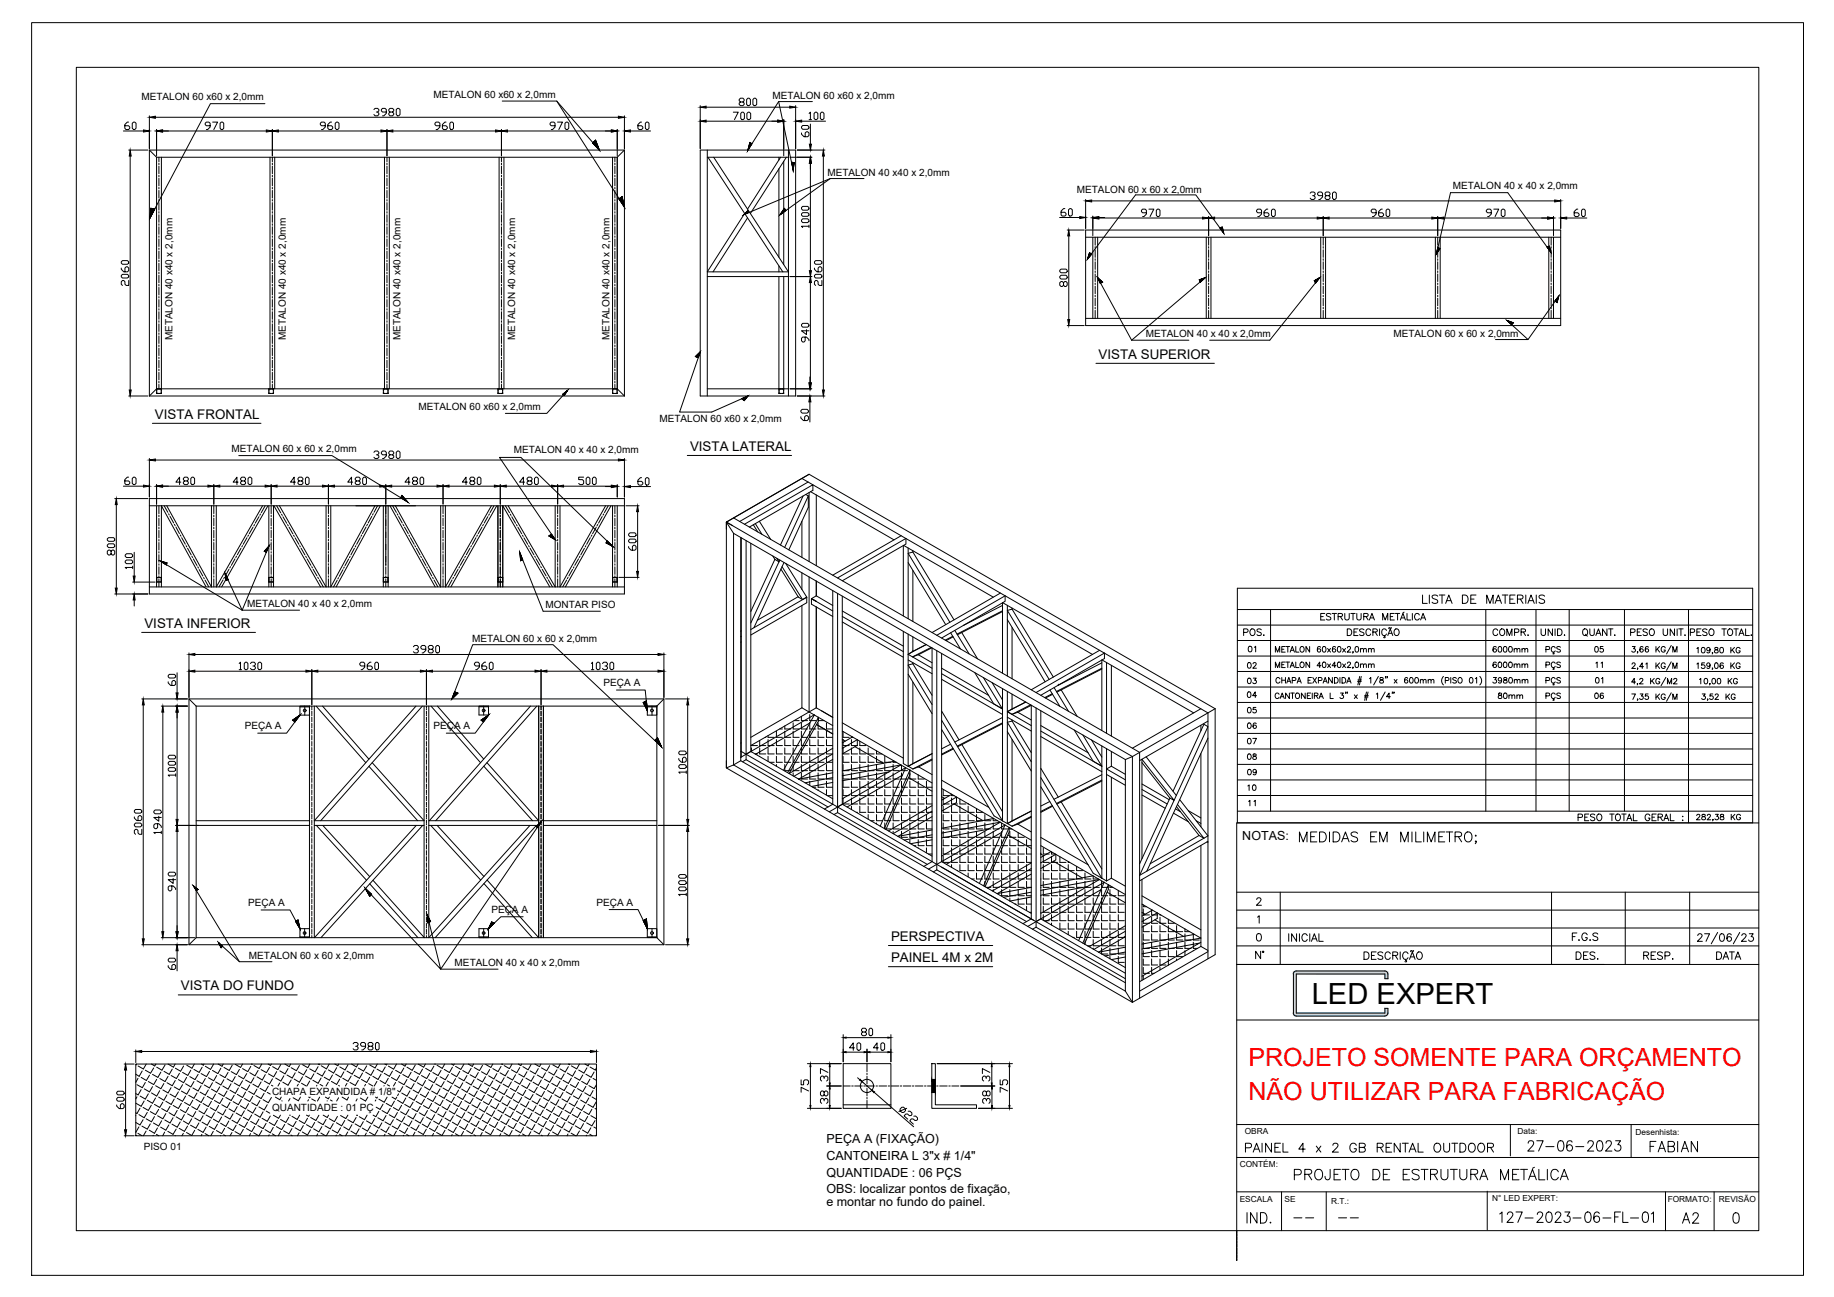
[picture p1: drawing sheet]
<svg xmlns="http://www.w3.org/2000/svg" width="594mm" height="420mm" viewBox="0 0 594 420" stroke-linecap="round" stroke-linejoin="round" font-family="sans-serif">
<defs><g id="words">
<text font-size="9.4" x="424.9" y="325.3">LED EXPERT</text>
<g font-size="8.1" fill="#f00">
<text x="404.4" y="345.5">PROJETO SOMENTE PARA ORÇAMENTO</text>
<text x="404.5" y="356.4">NÃO UTILIZAR PARA FABRICAÇÃO</text>
</g>
<text font-size="7.9" x="418.4" y="383.5">PROJETO DE ESTRUTURA METÁLICA</text>
<text font-size="7.5" x="420.2" y="274.5">MEDIDAS EM MILIMETRO;</text>
<g font-size="7.1">
<text x="548.9" y="306.9">27/06/23</text>
<text x="484.7" y="397.2">127-2023-06-FL-01</text>
<text x="544" y="397.6">A2</text>
</g>
<g font-size="6.6">
<text x="493.9" y="373.9">27-06-2023</text>
<text x="533.8" y="374.3">FABIAN</text>
</g>
<g font-size="6.2">
<text x="460" y="196.8">LISTA DE MATERIAIS</text>
<text x="402.5" y="374.3">PAINEL 4 x 2 GB RENTAL OUTDOOR</text>
</g>
<g font-size="5.7">
<text x="511.9" y="207.4">QUANT.</text>
<text x="499.9" y="213.1">PÇS</text>
<text x="499.9" y="218">PÇS</text>
<text x="499.9" y="228.2">PÇS</text>
<text x="508.4" y="305.9">F.G.S</text>
<text x="405.7" y="311.9">N°</text>
</g>
<g font-size="5.3">
<text x="401.8" y="207.1">POS.</text>
<text x="482.6" y="207.1">COMPR.</text>
<text x="527.4" y="207.1">PESO UNIT.</text>
<text x="546.8" y="207.1">PESO TOTAL.</text>
<text x="499.9" y="223">PÇS</text>
<text x="510.1" y="267.1">PESO TOTAL GERAL :</text>
<text x="509.8" y="311.9">DES.</text>
<text x="531.6" y="311.9">RESP.</text>
<text x="555.3" y="311.9">DATA</text>
</g>
<g font-size="4.9">
<text x="403.6" y="212.4">01</text>
<text x="482.6" y="212.4">6000mm</text>
<text x="515.8" y="212.4">05</text>
<text x="403.2" y="217.7">02</text>
<text x="482.6" y="217.3">6000mm</text>
<text x="516.1" y="217.3">11</text>
<text x="403.2" y="222.6">03</text>
<text x="403.2" y="227.2">04</text>
<text x="482.6" y="222.6">3980mm</text>
<text x="484.4" y="227.5">80mm</text>
<text x="515.8" y="222.6">01</text>
<text x="515.8" y="227.5">06</text>
<text x="403.2" y="232.1">05</text>
<text x="403.2" y="237.1">06</text>
<text x="403.2" y="242.4">07</text>
<text x="403.2" y="247.3">08</text>
<text x="403.2" y="252.2">09</text>
<text x="403.2" y="257.2">10</text>
<text x="403.6" y="262.1">11</text>
</g>
<g font-size="4.3">
<text x="355.9" y="116.3">VISTA SUPERIOR</text>
<text x="50.2" y="135.7">VISTA FRONTAL</text>
<text x="223.5" y="146.1">VISTA LATERAL</text>
<text x="46.8" y="203.4">VISTA INFERIOR</text>
<text x="288.6" y="304.9">PERSPECTIVA</text>
<text x="288.6" y="311.7">PAINEL 4M x 2M</text>
<text x="58.6" y="320.9">VISTA DO FUNDO</text>
</g>
<g font-size="4.1">
<text x="267.7" y="370.4">PEÇA A (FIXAÇÃO)</text>
<text x="267.7" y="375.7">CANTONEIRA L 3&quot;x # 1/4&quot;</text>
<text x="267.7" y="381.2">QUANTIDADE : 06 PÇS</text>
<text x="267.7" y="386.4">OBS: localizar pontos de fixação,</text>
<text x="267.7" y="390.6">e montar no fundo do painel.</text>
</g>
<text font-size="4" x="402.4" y="272">NOTAS:</text>
<g font-size="3.2">
<text x="45.8" y="32.5">METALON 60 x60 x 2,0mm</text>
<text x="140.4" y="31.7">METALON 60 x60 x 2,0mm</text>
<text x="250.2" y="32">METALON 60 x60 x 2,0mm</text>
<text x="268" y="56.9">METALON 40 x40 x 2,0mm</text>
<text x="348.8" y="62.5">METALON 60 x 60 x 2,0mm</text>
<text x="470.6" y="61.3">METALON 40 x 40 x 2,0mm</text>
<text x="55.9" y="110.3" transform="rotate(-90 55.9 110.3)">METALON 40 x40 x 2,0mm</text>
<text x="92.6" y="110.3" transform="rotate(-90 92.6 110.3)">METALON 40 x40 x 2,0mm</text>
<text x="129.8" y="110.3" transform="rotate(-90 129.8 110.3)">METALON 40 x40 x 2,0mm</text>
<text x="166.9" y="110.3" transform="rotate(-90 166.9 110.3)">METALON 40 x40 x 2,0mm</text>
<text x="197.5" y="110.3" transform="rotate(-90 197.5 110.3)">METALON 40 x40 x 2,0mm</text>
<text x="371.1" y="109.1">METALON 40 x 40 x 2,0mm</text>
<text x="451.4" y="109.1">METALON 60 x 60 x 2,0mm</text>
<text x="135.6" y="132.8">METALON 60 x60 x 2,0mm</text>
<text x="213.6" y="136.6">METALON 60 x60 x 2,0mm</text>
<text x="75" y="146.3">METALON 60 x 60 x 2,0mm</text>
<text x="166.4" y="146.9">METALON 40 x 40 x 2,0mm</text>
<text x="80.1" y="196.6">METALON 40 x 40 x 2,0mm</text>
<text x="176.7" y="196.9">MONTAR PISO</text>
<text x="153" y="208.1">METALON 60 x 60 x 2,0mm</text>
<text x="195.5" y="222.3">PEÇA A</text>
<text x="79.3" y="236.3">PEÇA A</text>
<text x="140.4" y="236.3">PEÇA A</text>
<text x="80.4" y="293.6">PEÇA A</text>
<text x="193.2" y="293.5">PEÇA A</text>
<text x="159.2" y="295.8">PEÇA A</text>
<text x="80.6" y="310.7">METALON 60 x 60 x 2,0mm</text>
<text x="147.3" y="312.9">METALON 40 x 40 x 2,0mm</text>
<text x="88.1" y="354.8">CHAPA EXPANDIDA # 1/8&quot;</text>
<text x="88.1" y="359.8">QUANTIDADE : 01 PÇ</text>
<text x="46.6" y="372.4">PISO 01</text>
</g>
<g font-size="2.7">
<text x="403.2" y="367.5">OBRA</text>
<text x="491.6" y="367.3">Data:</text>
<text x="529.8" y="367.8">Desenhista:</text>
<text x="401.6" y="378">CONTÉM:</text>
<text x="401.6" y="389.5">ESCALA</text>
<text x="416.1" y="389.5">SE</text>
<text x="431.2" y="389.9">R.T.:</text>
<text x="483.4" y="389.2">N° LED EXPERT:</text>
<text x="540.2" y="389.4">FORMATO:</text>
<text x="556.8" y="389.4">REVISÃO</text>
</g>
<g font-size="2.6">
<text x="418" y="395.8">--</text>
<text x="432.9" y="395.8">--</text>
</g>
</g></defs>
<!-- layer: 0 -->
<g fill="none" stroke="#000" stroke-width=".32">
<path d="M259.8 155l131.5 75.9v79.7M261.8 156.1l-22.2 12.8M262.1 159.5v22.4M262.6 159.3l27 15.6M235.3 169.1v79.7l131.5 75.9 26.8-15.4v-79.7M235.3 171.4v-2.3l2.3 3.7M235.3 169.1l131.5 76M235.3 169.1l26.8-15.5 131.5 76M235.3 169.1l2 1.2M237.6 167.8l131.5 75.9v79.7M237.6 172.8v75M237.6 172.8l126.9 73.3"/>
<path d="M239.9 174.1v72.3M240.1 174.2v71l-.2 .1 23.8-13.7M241.2 169.8l22.1-12.8v1.8l-20.6 11.9M241.7 175.1v71M243.2 176v67.4l-1.5 .9M244 170l1.4 2.3M244.6 169.6l2.2 3.5M246 168.8l3.6 5.9M259.8 168.9v11.7M260.1 160.7l-7.3 15.8M261 160.2l.8 .5M261.8 160.7v3.7l-6.3 13.7"/>
<path d="M261.8 160.7l-7.6 16.6M264.4 160.3v22.9M291.9 173.5l-22.2 12.8M292.6 176.7v22.8M292.7 176.7l29 16.7M294.2 177.5v22.9M295.7 178.4v.4M295.7 178.8l-1.5 .5 13.5 22.3M295.7 178.8l13.3 22M250.3 180.1l.7 1.1M251 181.2l-7.8 16.9M251.6 180.9l.7 1.1-1.3-.8"/>
<path d="M252.6 181.4l-9.4 20.4M252.9 184.3l5.7 9.1 1.4 .8M253.3 183.6l6.7 10.6 1.3-.8M254 182.2l-9.8 21.1M254.5 182.5l6.8 10.9M258.5 193.3l-13.2 7.6M259.8 185.6v5.4M259.8 196.1v33.2M261.3 193.5h.1M261.3 193.5l-18.1 10.4M261.3 193.5v1.8l-18.1 10.4M262.1 186.9v43.7"/>
<path d="M263 194l1.5 .8-1.7-.9v1.8l6.9 4M264.4 188.2v4.8M264.4 196.6v32.7M264.4 193l-1.6 .9 6.9 4M264.4 193l5.3 3.1M269.7 191.3v69.2M271.3 187.2l22.2-12.8v1.8l-20.7 11.9M271.3 192.2v71M272.8 193.1v67.4M272.8 199.7l19.8 11.4M272.8 197.9l19.8 11.4M294.2 182.3l12.1 20"/>
<path d="M295.7 184.8v16.5M324.1 192.1l-22.2 12.8M324.7 198.1l-14.6 7.5M324.7 196.1l-12.7 6.5M324.7 197.9l-14.7 7.5M324.7 195.2v22.9M324.8 195.3l29.1 16.7M326.3 196.1v22.9M327.8 197v.3M327.8 197.3l-1.5 .5 13.6 22.3M327.8 197.3l13.4 22M240.1 204.4l-.2 .1"/>
<path d="M240.1 206.1l-.2 .2M240.1 208h-.2M272.8 201.5l19.8 11.4M292.6 204.5v42.9l1.6 .9M294.2 205.4v42.9M294.2 212l7.7 4.5M294.2 213.8l7.7 4.4M294.2 218.4l7.7 12.8M295.7 211.1h.1M295.7 211.1l4.3-2.3-5.8 3.2M295.7 206.3v4.7M295.7 214.7v.3"/>
<path d="M295.7 211.1l-1.5 .9M295.7 215l6.2 10.2M295.7 215l-1.5 .4 7.7 12.8M297.5 212.1l4.4 2.6M301.6 209.7l-6 3.1 1.9-.7M301.8 209.9l-4.3 2.2M301.9 209.9v69.2M303.4 205.8l22.2-12.8v1.8l-20.6 11.9M303.4 210.8v71M305 211.7v67.4M305 218.2l19.7 11.5M305 216.5l15.3 8.8"/>
<path d="M307.9 205l3.2 5.2M308.6 206.1l-2.4 1.3M308.7 206.3l-2.2 1.2M309.3 204.2l4.6 7.6M311.5 204.9l5.2 8.5M315.8 217.9l6.1 10.1M318.6 219.5l6.1 10.1M326.3 200.7l12.2 20.2M327.8 203.3v16.6M356.2 210.7l-22.1 12.7M356.9 213.8v22.9M356.9 216.5l-14.7 7.5"/>
<path d="M356.9 216.7l-14.6 7.5M356.9 214.7l-14.1 7.3M357 213.8l29.7 17.1M358.4 214.6v22.9M360 215.5v22.9M246.1 239.9v1.6h2M247.9 238.9h.2M248.8 238.3v.6h2M248.8 239.6v1.9h2M251.5 236.9v2h1.9M251.5 239.6v1.9h1.9M252.6 236.1h.8"/>
<path d="M254.2 235.2v.9h2M254.2 236.9v2h2M254.2 239.6v1.9h2M256.9 234.2v1.9h2M256.9 236.9v2h2M256.9 239.6v1.9h2M257.2 233.4h1.7M259.6 232v1.4h2M259.6 234.2v1.9h2M259.6 236.9v2h2M259.6 239.6v1.9h2M259.8 229.3l-16.6 9.6"/>
<path d="M259.8 229.3l2.3 1.3M262.1 230.6l7.6 4.4M262.3 231.5v1.9h2M262.3 234.2v1.9h2M262.3 236.9v2h2M262.3 239.6v1.9h2M262.3 234.2l-17.5 10.1M263.7 231.6v.1M263.8 231.6l-9.9 17.8M264.4 229.3l5.3 3.1-3.6-2.2M264.4 229.3l-21.2 12.2M264.5 234.7l5.2 3.1"/>
<path d="M265 232.3v1.1h2M265 234.2v1.9h2M265 236.9v2h2M265 239.6v1.9h2M267.7 234.2v1.9h2M267.7 236.9v2h2M267.7 239.6v1.9h2M272.8 234.2l19.8 11.4M272.8 239.5l1 .6M272.8 236.8l29.1 16.8M273.1 237v1.9h2M273.1 239.6v1.9h2"/>
<path d="M275.8 238.6v.3h.5M275.8 239.6v1.9h2M276.1 238.7l-3.3 1.9M295.7 221v26.4M305 220.1l19.7 11.4M305 233.3l19.7 32.6M305 236.3l17 28 2.7 1.6M305 230.3l5.6 9.4M321.4 221.1l3.3 5.7M322 228.1l2.7 1.6M324.7 223.1v42.8M324.7 232.4l-15.4 8"/>
<path d="M324.7 234.2l-14.6 7.5M324.7 234.4l-14.5 7.5M326.3 232.3l7.8 4.5M326.3 224v42.8M326.3 237l7.8 12.8M327.8 224.9v4.8M327.8 233.2v.4M327.8 239.5v26.4M327.8 229.7l-1.5 .9 7.8 4.4M327.8 233.6l-1.5 .4 7.8 12.8M327.8 233.6l6.3 10.2M327.8 229.7l4.5-2.3-6 3.1 1.5 .9"/>
<path d="M329.7 230.7l4.4-2.3v69.3l-2.8 1.5M329.7 230.7l4.4 2.5M329.7 230.7l-1.9 .7M333.8 228.3l-6 3.1M335.6 229.3v71.1M335.6 224.3l22.2-12.7v1.7l-20.7 11.9M337.1 230.3v67.4l-1.5 .8M337.1 238.6l19.8 11.4M337.1 236.8l19.8 11.4-6.1-10.1M337.1 235l15.4 8.9M340.1 223.5l3.2 5.3M340.9 224.7l-2.5 1.3"/>
<path d="M341 224.9l-2.3 1.2M341.5 222.8l4.6 7.6M342.8 222h.1M343.7 223.5l5.2 8.5M348 236.5l6.1 10.1M353.6 239.7l3.3 5.6M389 235v1.7M389 229.6l-22.2 12.8M391.3 233.6l-22.2 12.8M391.3 239.1l-19.8 43.1M393.6 229.6l-26.8 15.5M235.3 246.4v2.4l2.3-1"/>
<path d="M237.6 247.8l126.9 73.3M239.9 246.4l124.6 72M239.9 246.4l-2.3 1.4M240.1 243.4l29.6 17.1M240.1 243.3l-.2 .1M240.1 240.6l-.2 .1M241.7 246.1l26.5 15.3M241.7 246.1l-1.2 .7M243.2 243.4l26.5 15.4M243.4 242.3v1.3M243.4 241.4l2 .1M244.6 244.2h.8"/>
<path d="M246.1 242.3v1.9h2M246.1 245v.1M248.8 242.3v1.9h2M248.8 245v1.6M249.3 246.9h1.5M251.5 242.3v1.9h1.9M251.5 245v1.9h1.9M251.5 247.7v.5M254.2 242.3v1.9h2M254.2 245v1.9h2M254.2 247.7v2h2M256.2 249.7h.1"/>
<path d="M256.9 242.3v1.9h2M256.9 245v1.9h2M256.9 247.7v2h2M256.9 250.4v.9M258.7 252.4h.2M259.6 247.7v2h2M259.6 242.3v1.9h2M259.6 245v1.9h2M259.6 250.4v2h2M262.3 242.3v1.9h2M262.3 245v1.9h2M262.3 247.7v2h2"/>
<path d="M262.3 250.4v2h2M262.3 253.1v1.3M263.3 255h1M265 242.3v1.9h2M265 245v1.9h2M265 247.7v2h2M265 250.4v2h2M265 253.1v1.9h2M265 255.8v.2M267.7 245v1.9h2M267.7 242.3v1.9h2M267.7 247.7v2h2"/>
<path d="M267.7 250.4v2h2M267.7 253.1v1.9h2M267.7 255.8v1.8M268 257.7h1.7M269.7 244.2l-12.5 7.3M269.7 246l-11 6.4 11-2.1M269.7 251.9l-8.9 1.7M269.7 242.4l-14.1 8.2 9.5-17v-1.2l-10 17.8M269.7 253.5l-6.9 1.3M272.8 251.3l19-3.5-19 11M272.8 242.4l4.9-2.8v1.8l-4.9 2.8M273.1 242.3h.1"/>
<path d="M273.1 242.3v1.9h2M273.1 245v1.9h2M273.1 247.7v2h2M273.1 250.4v2h2M273.1 253.1v1.9h2M273.1 255.8v1.9h2M273.1 258.5v1.9h2M275.8 252.4h.1M275.8 250.4v2M275.8 242.3v1.9h2M275.8 245v1.9h2M275.8 247.7v2h2"/>
<path d="M275.8 252.4h2M275.8 253.1v1.9h2M275.8 255.8v1.9h2M275.8 258.5v1.9h2M276.9 241.9l9.4 5.3M278.5 250.4v2h2M278.5 240.1v1.4h2M278.5 242.3v1.9h2M278.5 245v1.9h2M278.5 247.7v2h2M278.5 253.1v1.9h2M278.5 255.8v1.9h2"/>
<path d="M278.5 258.5v1.9h2M281.2 250.4v2h2M281.2 242.3v1.9h2M281.2 245v1.9h2M281.2 247.7v2h2M281.2 253.1v1.9h2M281.2 255.8v1.9h2M281.2 258.5v1.9h2M283.9 250.4v2h2M283.9 243.2v1h1.8M283.9 245v1.9h2M283.9 247.7v2h2"/>
<path d="M283.9 253.1v1.9h2M283.9 255.8v1.9h2M283.9 258.5v1.9h2M286.6 250.4v2h2M286.6 245v1.9h2M286.6 247.7v2h2M286.6 253.1v1.9h2M286.6 255.8v1.9h2M286.6 258.5v1.9h2M288 250.1l-15.2 2.8M289.3 255.8v1.9h2M289.3 258.5v1.9h2"/>
<path d="M289.3 246.4v.5h1.1M289.3 247.7v2h2M289.3 250.4v2h2M289.3 253.1v1.9h2M289.7 246.6l-16.9 3.1M292 255.8v1.9h2M292 247.9v1.8h2M292 250.4v2h2M292 253.1v1.9h2M292 258.5v1.9h2M292.4 251.1l-18 10.3M294.3 251.9l7.6 4.4"/>
<path d="M294.7 249.7h.1M294.7 249.5v1.5l-7.7 17.7M294.7 249.7h.3M294.7 250.4v2h2M294.7 253.1v1.9h2M294.7 255.8v1.9h2M294.7 258.5v1.9h2M294.7 249.5v.2M294.7 249.5l-8.2 18.9M295.7 247.4l-1.5 .9M295.7 247.4l6.2-3.2-7.7 4 1.5 .9M297.4 251v1.4h2"/>
<path d="M297.4 253.1v1.9h2M297.4 255.8v1.9h2M297.4 258.5v1.9h2M297.6 248.4l4.3 2.5M297.6 248.4l-1.9 .7M300.1 253.1v1.9h1.8M300.1 255.8v1.9h1.8M300.1 258.5v1.9h1.8M301.9 245.9l-6.2 3.2M301.9 246.2l-4.3 2.2M305 252.7l15.3 8.8M305 258.1l1 .5"/>
<path d="M305 255.4l29.1 16.8M305.5 255.8v1.9h2M305.5 258.5v1.9h2M307.9 241.1l-2.9 1.5M308.2 257.3v.4h.9M308.2 258.5v1.9h2M308.3 257.3l-3.3 1.9M308.7 242.4l-3.7 1.9M308.8 242.6l-3.8 2M310.9 258.8v1.6h2M311.6 241.2l13.1 21.7M337.1 251.9l19.8 32.6"/>
<path d="M337.1 254.9l17 28 2.8 1.6M337.1 248.9l5.7 9.3M340.1 259.6l-3 1.5M343.7 259.8l13.2 21.7M356.9 241.7v42.8M356.9 253l-14.6 7.5M356.9 251l-15.5 7.9M356.9 252.7l-14.7 7.6M358.4 250.9l6.1 3.5M358.4 242.5v42.9M360 243.4v4.8M360 251.8v32.7"/>
<path d="M360 248.2l-1.6 .9 6.1 3.5M360 248.2l4.5 2.6M364.5 246.1v75M366.8 245.1v79.6l-2.3-3.6M366.8 245.1l-2.3 1M369.9 255.7l8.2 4.7M369.9 254l8.8 5.1M369.9 257.5l7.5 4.3M369.9 247l9.1 11.5M371.3 245.2l9.7 12.5M379 258.5l1.3 .8-10.4-13.3v32.2M379 258.5l-9.9 21.3"/>
<path d="M380 256.3l10-21.7 1.3 .8-22.2 48.2 22.2-12.8-9.2-11.7M389 244.2v23.6M268.6 263l24.8-14.3-8.3 18.9M269.7 260.5l32.2 18.6M269.7 260.5l-2.7 1.6M271.3 263.2l29.1 16.8M271.3 263.2l-1.2 .7M272.8 260.5l29.1 16.8M272.8 260.5l-1.5 .9M275.8 261.2v1.1M277.4 263.2h.4M278.5 261.2v2h2"/>
<path d="M281.2 261.2v2h2M281.2 263.9v1.5M282 265.9h1.2M283.9 261.2v2h2M283.9 263.9v2h2M283.9 266.6v.3M286.6 261.2v2h2M286.6 263.9v2h2M286.6 266.6v1.9M286.7 268.5h1.9M289.3 261.2v2h2M289.3 263.9v2h2"/>
<path d="M289.3 266.6v1.9h2M292 261.2v2h2M292 263.9v2h2M292 266.6v1.9h2M292 269.3v1.9h2M294.7 261.2v2h2M294.7 263.9v2h2M294.7 266.6v1.9h2M294.7 269.3v1.9h2M294.7 272v1.1M296.1 274h.6M297.4 261.2v2h2"/>
<path d="M297.4 266.6v1.9h2M297.4 263.9v2h2M297.4 269.3v1.9h2M297.4 272v2h2M297.4 274.7h.1M300.1 263.9v2h1.8M300.1 261.2v2h1.8M300.1 266.6v1.9h1.8M300.1 269.3v1.9h1.8M300.1 272v2h1.8M300.1 274.7v1.6M300.7 276.7h1.2"/>
<path d="M301.9 262.8l-12.6 7.3v-.8M301.9 279.1l-2.7 1.6M301.9 279.1l1.5 .9M301.9 261l-14.1 8.2M301.9 272l-6.9 1.3M301.9 270.4l-9 1.7M301.9 264.6l-11 6.3 11-2M305 279.1l29.1 16.8M305 269.9l19-3.5-19 10.9M305 279.1l-1.6 .9M305 279.1l20.5-11.8-8.3 18.9M305 261l4.8-2.8v1.8l-4.8 2.8"/>
<path d="M305.5 266.6v1.9h2M305.5 261.2v2h2M305.5 263.9v2h2M305.5 269.3v1.9h2M305.5 272v2h2M305.5 274.7v2h2M305.5 277.4v2h2M308.2 261.2v2h2M308.2 263.9v2h2M308.2 266.6v1.9h2M308.2 269.3v1.9h2M308.2 272v2h2"/>
<path d="M308.2 274.7v2h2M308.2 277.4v2h2M309.1 260.4l9.3 5.4M310.9 266.6v1.9h2M310.9 269.3v1.9h2M310.9 261.2v2h2M310.9 263.9v2h2M310.9 272v2h2M310.9 274.7v2h2M310.9 277.4v2h2M313.6 269.3v1.9h2M313.6 260.4h.1"/>
<path d="M313.6 261.2v2h2M313.6 263.9v2h2M313.6 266.6v1.9h2M313.6 272v2h2M313.6 274.7v2h2M313.6 277.4v2h2M316.3 269.3v1.9h2M316.3 261.9v1.3h2M316.3 263.9v2h2M316.3 266.6v1.9h2M316.3 272v2h2M316.3 274.7v2h2"/>
<path d="M316.3 277.4v2h2M319 269.3v1.9h2M319 263.9v2h2M319 266.6v1.9h2M319 272v2h2M319 274.7v2h2M319 277.4v2h2M320.1 268.6l-15.1 2.9M321.7 274.7v2h2M321.7 271.2h.1M321.7 265.1v.8h1.4M321.7 266.6v1.9h2"/>
<path d="M321.7 271.2h2M321.7 272v2h2M321.7 277.4v2h2M321.7 269.3v1.9M321.9 265.1l-16.9 3.2M324.4 274.7v2h2M324.4 266.6v1.9h2M324.4 269.3v1.9h2M324.4 272v2h2M324.4 277.4v2h2M324.5 269.6l-18 10.4M324.7 265.9l1.6 .9"/>
<path d="M326.5 270.5l7.6 4.3M327.1 268.2v.3h.7M327.1 269.3v1.9h2M327.1 272v2h2M327.1 274.7v2h2M327.1 277.4v2h2M327.8 265.9l-1.5 .9M327.8 265.9l6.3-3.2-7.8 4.1 1.5 .8M329.7 267l4.4 2.5M329.7 267l-1.9 .6M329.8 269.7v1.5h2M329.8 272v2h2"/>
<path d="M329.8 274.7v2h2M329.8 277.4v2h2M332.5 272v2h1.6M332.5 274.7v2h1.6M332.5 277.4v2h1.6M334.1 279.5l-14.2 8.2M334.1 264.7l-4.4 2.3M334.1 264.5l-6.3 3.1M337.1 276.7h.1M337.1 279.5l4.9-2.8v1.9l-4.9 2.8M337.1 279.4h.1M337.1 276.7l1 .5"/>
<path d="M337.1 271.3l15.4 8.8M337.1 274l27.4 15.8M337.9 274.7v2h2M337.9 277.4v2h2M340.4 275.9l-3.3 1.9M340.6 276v.7h1.2M340.6 277.4v2h2M340.9 261l-3.8 1.9M341 261.2l-3.9 2M341.2 279l9.3 5.4M343.3 277.6v1.8h2M346 279.1v.3h.5"/>
<path d="M380.1 263.4l4.8 2.8M380.7 262l1.7 .9M381.1 261.3l7.3 9.4M381.4 260.6l8.6 10.9-1.6-.8M384.9 262.6l4.1 2.4M387.5 265.9l1.5 .9M388.4 270.7l-15.8 9.1M389 273.9v32.7M391 272.7l.3 .2M391.3 272.6l-22.2 12.7M303.4 280l61.1 35.3M303.4 281.8l29.1 16.7"/>
<path d="M303.4 280l-2.7 1.6M303.4 281.8l-1.1 .7M308.2 280.1v.9M310.1 282h.1M310.9 280.1v1.9h2M313.6 280.1v1.9h2M313.6 282.8v1.3M314.8 284.7h.8M316.3 280.1v1.9h2M316.3 282.8v1.9h2M316.3 285.5v.1M318.6 286.9l8.3-18.9v1.5l-7.8 17.7"/>
<path d="M319 280.1v1.9h2M319 282.8v1.9h2M319 285.5v1.7M319.4 287.5h1.6M321.7 280.1v1.9h2M321.7 282.8v1.9h2M321.7 285.5v2h2M321.7 288.2v.6M324.4 280.1v1.9h2M324.4 282.8v1.9h2M324.4 285.5v2h2M324.4 288.2v2h2"/>
<path d="M327.1 280.1v1.9h2M327.1 282.8v1.9h2M327.1 285.5v2h2M327.1 288.2v2h2M327.1 290.9v1M328.8 292.9h.3M329.8 285.5v2h2M329.8 280.1v1.9h2M329.8 282.8v1.9h2M329.8 288.2v2h2M329.8 290.9v2h2M332.5 282.8v1.9h1.6"/>
<path d="M332.5 280.1v1.9h1.6M332.5 288.2v2h1.6M332.5 290.9v2h1.6M332.5 293.6v1.4M333.5 295.5h.6M334.1 283.1l-11.1 6.4 11.1-2h-1.6v-2M334.1 290.6l-7 1.3M334.1 289l-9 1.7M334.1 281.4l-12.6 7.2M337.1 282h.1M337.1 284.7h.1M337.1 287.5h.1"/>
<path d="M337.1 290.2h.1M337.1 292.9h.1M337.1 295.5h.1M337.1 297.7l27.4 15.8M337.1 288.4l19.1-3.5-19.1 11M337.9 293.6v1.9h2M337.9 285.5v2h2M337.9 280.1v1.9h2M337.9 282.8v1.9h2M337.9 288.2v2h2M337.9 290.9v2h2M337.9 296.3v1.8"/>
<path d="M338.2 298.3h1.7M340.6 280.1v1.9h2M340.6 282.8v1.9h2M340.6 285.5v2h2M340.6 288.2v2h2M340.6 290.9v2h2M340.6 293.6v1.9h2M340.6 296.3v2h2M340.6 299v.7M343.3 293.6v1.9h2M343.3 288.2v2h2M343.3 280.1v1.9h2"/>
<path d="M343.3 282.8v1.9h2M343.3 285.5v2h2M343.3 290.9v2h2M343.3 296.3v2h2M343.3 299v2h2M346 288.2v2h2M346 280.1v1.9h2M346 282.8v1.9h2M346 285.5v2h2M346 290.9v2h2M346 293.6v1.9h2M346 296.3v2h2"/>
<path d="M346 299v2h2M348.7 280.6v1.4h2M348.7 282.8v1.9h2M348.7 285.5v2h2M348.7 288.2v2h2M348.7 290.9v2h2M348.7 293.6v1.9h2M348.7 296.3v2h2M348.7 299v2h2M351.5 288.2v2h1.9M351.5 282.8v1.9h1.9M351.5 285.5v2h1.9"/>
<path d="M351.5 290.9v2h1.9M351.5 293.6v1.9h1.9M351.5 296.3v2h1.9M351.5 299v2h1.9M352.3 287.2l-15.2 2.8M354 283.7l-16.9 3.2M354.1 283.8v.9h1.8M354.1 285.5v2h2M354.1 288.2v2h2M354.1 290.9v2h2M354.1 293.6v1.9h2M354.1 296.3v2h2"/>
<path d="M354.1 299v2h2M356.6 288.2l-17.9 10.3M356.8 285.5v2h2M356.8 288.2v2h2M356.8 290.9v2h2M356.8 293.6v1.9h2M356.8 296.3v2h2M356.8 299v2h2M356.9 284.5l1.5 .9M358.6 289l5.9 3.5M359.5 286.9v.6h1M359.5 288.2v2h2"/>
<path d="M359.5 290.9v2h2M359.5 293.6v1.9h2M359.5 296.3v2h2M359.5 299v2h2M360 284.5l4.5 2.6M360 284.5l-1.6 .9M362.2 288.4v1.8h2M362.2 290.9v2h2M362.2 293.6v1.9h2M362.2 296.3v2h2M362.2 299v2h2M364.5 299.9l-11.7 6.8"/>
<path d="M369.9 295.6l1.1 .6M369.9 290.2l19.1 11M369.9 292.9l19.1 11M369.9 284.9v32.7M369.9 298.5l5-2.8v1.8l-5 2.9M370.3 293.1v.6h1M370.3 294.4v2h2M370.3 297.2v1.9h2M370.3 299.9v1.9h2M373 294.7v1.7h2M373 297.2v1.9h2M373 299.9v1.9h2"/>
<path d="M373.3 294.8l-3.4 2M374.1 298l7 4.1M375.8 296.3l.2 .1M375.8 297.2v1.9h1.9M375.8 299.9v1.9h1.9M378.5 297.8v1.3h1.9M378.5 299.9v1.9h1.9M381.1 299.9v1.9h2M287.8 313.2h33.8M287.8 306.3h33.8M332.9 300.1l24.8-14.3-8.3 18.9M335.6 300.4l28.9 16.6"/>
<path d="M335.6 300.4l-1.2 .6M346 301.7v1.1M347.5 303.7h.5M348.7 301.7v2h2M350.7 305.5l8.3-18.9v1.5l-7.7 17.7M351.5 301.7v2h1.9M351.5 304.4v1.5M352.2 306.4h1.2M353.4 301h.1M354.1 301.7v2h2M354.1 304.4v2h2M354.1 307.1v.4"/>
<path d="M356.8 301.7v2h2M356.8 304.4v2h2M356.8 307.1v1.9M356.9 309h1.9M359.5 307.1v1.9h2M359.5 301.7v2h2M359.5 304.4v2h2M359.5 309.8v.8M362.2 304.4v2h2M362.2 301.7v2h2M362.2 307.1v1.9h2M362.2 309.8v2h2"/>
<path d="M364.2 303.7h.1M364.5 301.7l-10.2 5.9M364.5 310l-4.5 .9M364.5 303.5l-8.6 5 8.6-1.7M364.5 308.4l-6.6 1.3M370.3 313.4v1.9h2M370.3 302.5v2h2M370.3 305.2v2h2M370.3 307.9v2h2M370.3 310.7v1.9h2M370.3 316v1.3M373 305.2v2h2"/>
<path d="M373 302.5v2h2M373 307.9v2h2M373 310.7v1.9h2M373 313.4v1.9h.8M375.8 310.7v1.9h1.9M375.8 305.2v2h1.9M375.8 302.5v2h1.9M375.8 307.9v2h1.9M375.8 313.4v.8M378.5 305.2v2h1.9M378.5 302.5v2h1.9M378.5 307.9v2h1.9"/>
<path d="M378.5 310.7v1.9M379.9 301.3l3.5 2M381.1 305.2v2h2M381.1 302.5v2h2M381.1 307.9v2h2M381.1 310.7v.4M383.8 300.9v.9h1.6M383.8 302.5v2h2M383.8 305.2v2h2M383.8 307.9v1.7M386.5 302.5v2h2M386.5 305.2v2h1.4"/>
<path d="M386.5 307.9v.1M386.9 302.7l-17 3.1M387.5 305.7l.3 .2M388.5 305.5l-18.6 3.5M389 303.9h.1M389 303.9l-19.1 3.5M389 306.6l-19.9 11.4M389 306.6l2.3 1.3M389 305.2l-19.1 11M391.3 308.3l-22.2 12.8"/>
</g>
<!-- layer: 03 -->
<g fill="none" stroke="#000" stroke-width=".32">
<path d="M48.4 48.6h153.9M48.4 48.6v79.7M48.4 48.6l2.3 2.3M50.7 50.9h149.2M50.7 50.9v75.1M52.3 50.9v75.1M87.5 50.9v75.1M89 50.9v75.1M124.5 50.9v75.1M126.1 50.9v75.1M161.7 50.9v75.1M163.2 50.9v75.1"/>
<path d="M198.4 50.9v75.1M199.9 50.9v75.1M202.3 48.6v79.7M202.3 48.6l-2.4 2.3M226.8 48.6h30.9v79.7h-30.9zM229.1 50.9h26.3M229.1 48.6v79.7M229.3 50.9l24.3 37.2M231.2 50.9l24.2 37.2h-26.3l12.1-19M252.3 50.9v.9M252.3 54.7v28.6M252.9 50.9l-10.8 16.8"/>
<path d="M253.9 52.3v33.4M254.7 50.9l-11.6 18.2M255.4 48.6v79.7M242.1 70.6l-11.1 17.5M351.7 74.5h153.8v31h-153.8zM351.7 76.8h153.8M354 76.8v26.3M355.6 76.8v26.3M390.7 76.8v26.3M392.3 76.8v26.3M427.8 76.8v26.3M429.4 76.8v26.3"/>
<path d="M464.9 76.8v26.3M466.5 76.8v26.3M501.7 76.8v26.3M503.2 76.8v26.3M229.1 89.6h26.3M252.3 86.2v1.9M252.3 89.6v36.4M253.9 89.6v36.4M351.7 103.1h153.8M48.4 128.3h153.9M50.7 126h149.2M50.7 126l-2.3 2.3"/>
<path d="M199.9 126l2.4 2.3M229.1 126h26.3M48.4 161.5h153.9v30.9h-153.9zM48.4 163.8h153.9M50.7 163.8v26.3M68.5 163.8v26.3l-14.5-26.3M70.1 163.8v26.3l14.9-26.3M86.8 163.8l-15 26.3M87.1 163.8v26.3M88.6 163.8v26.3M88.7 163.8l15.1 26.3M105.6 163.8v26.3l-15.1-26.3"/>
<path d="M107.1 163.8v26.3l14.4-26.3M123.2 163.8l-14.3 26.3M124.2 163.8v26.3M125.7 163.8v26.3M126.3 163.8l14.7 26.3M128.1 163.8l14.6 26.3M142.7 163.8v26.3M144.3 163.8v26.3l14.9-26.3M160.9 163.8l-14.8 26.3M161.3 163.8v26.3M179.8 163.8v26.3l-15.2-26.3M181.4 163.8v26.3l14.8-26.3"/>
<path d="M197.9 163.8l-14.8 26.3M198.4 163.8v26.3M199.9 163.8v26.3M48.4 190.1h153.9M50.7 188.6h1.6M50.7 188.5h1.6M50.7 187h1.6M50.8 187v1.6M52.2 187v1.6M66.7 190l-14.4-26.2v26.3M87.1 188.6h1.5M87.1 188.5h1.5"/>
<path d="M87.1 187h1.5M87.1 187v1.6M88.5 187v1.6M124.2 188.6h1.5M124.2 188.5h1.5M124.2 187h1.5M124.2 187v1.6M125.6 187v1.6M161.3 188.6h1.6M161.3 188.5h1.6M161.3 187h1.6M161.4 187v1.6"/>
<path d="M162.8 187v1.6M162.9 190.1v-26.3l15.2 26.3M198.4 188.6h1.5M198.4 188.5h1.5M198.4 187h1.5M198.5 187v1.6M199.9 187v1.6M61.2 226.4h153.9M61.2 226.4v79.6M61.2 226.4l2.3 2.3M63.5 228.7h149.3M63.5 228.7v75.1"/>
<path d="M97.2 228.7h3v3h-3zM97.2 229h3M100.2 228.7v75.1M101.8 228.7v75.1M102.4 228.7l16.1 18.4M104.5 228.7l15 17.2M134.7 228.7l-32.9 37.2h35.6l-16.8-18.8M136.8 228.7l-32.9 37.2M137.4 228.7v75.1M138.9 228.7v75.1l32.8-36.4M139.6 228.7l16.1 18.4M141.7 228.7l15 17.2"/>
<path d="M155.2 228.7h3v2.9h-3zM155.2 229h3M171.8 228.7l-32.7 37.2M173.9 228.7l-32.8 37.2M174.5 228.7v75.1l-16.7-18.7M176 228.7v75.1M209.7 228.7h3.1v3h-3.1zM209.7 229h3.1M212.8 228.7v75M215.1 226.4v79.6M215.1 226.4l-2.3 2.3M119.5 248.3l15.8 17.6"/>
<path d="M156.7 248.2l15.8 17.7M157.7 247.1l16.8 18.8h-35.6M63.5 267.4h36.7M63.5 265.9h36.7M101.8 267.4h35.6M102.5 267.4l16.2 17.8M104.6 267.4l15.2 16.6M134.8 267.4l-32.9 36.4M136.9 267.4l-32.9 36.4M138.9 267.4h35.2M139.5 267.4l16.2 17.7M141.6 267.4l15.2 16.5"/>
<path d="M173.7 267.4l-32.7 36.4M176 267.4h36.8M176 265.9h36.8M119.8 286.3l15.6 17.5M120.8 285.2l16.7 18.6M156.8 286.2l15.6 17.6M61.2 306h153.9M63.5 303.8h149.3l2.3 2.2M63.5 303.8l-2.3 2.2M97.2 300.8h3v2.9h-3zM97.2 303.5h3M155.2 300.8h3v3h-3z"/>
<path d="M155.2 303.5h3M209.7 300.8h3.1v2.9h-3.1zM209.7 303.5h3.1M419 315.5v12.7M448.6 314.6a.95 .95 0 0 1 .9 .9M448.6 314.6h-28.7a.95 .95 0 0 0-1 .9M449.6 315.5v1.5h-1v-1.5h-28.7v12.7h28.7v-1.5h1v1.5M418.9 328.2a.95 .95 0 0 0 1 .9M419.9 329.2h28.7M449.5 328.2a.95 .95 0 0 1-.9 .9M44 344.7h149.2v23.2h-149.2zM273.1 344.6h15.5v14.4h-15.5z"/>
<path d="M273.1 357.9h15.5M301.8 344.6h1.2v13.3h13.3v1.1h-14.5zM301.8 349.7h1.2M301.8 353.9h1.2"/>
<circle cx="98.7" cy="230.2" r=".44"/>
<circle cx="156.7" cy="230.2" r=".44"/>
<circle cx="211.2" cy="230.2" r=".44"/>
<circle cx="98.7" cy="302.3" r=".44"/>
<circle cx="156.7" cy="302.3" r=".44"/>
<circle cx="211.2" cy="302.3" r=".44"/>
<circle cx="280.8" cy="351.8" r="2.14"/>
</g>
<!-- layer: CENT 1 -->
<g fill="none" stroke="#000" stroke-width=".32">
<path d="M51.5 50.9v1.5M51.5 52.8v.6M51.5 53.8v2.5M51.5 56.8v.5M51.5 57.8v2.4M88.2 50.9v1.5M88.2 52.8v.6M88.2 53.8v2.5M88.2 56.8v.5M88.2 57.8v2.4M125.3 50.9v1.5M125.3 52.8v.6"/>
<path d="M125.3 53.8v2.5M125.3 56.8v.5M125.3 57.8v2.4M162.4 50.9v1.5M162.4 52.8v.6M162.4 53.8v2.5M162.4 56.8v.5M162.4 57.8v2.4M199.2 50.9v1.5M199.2 52.8v.6M199.2 53.8v2.5M199.2 56.8v.5"/>
<path d="M199.2 57.8v2.4M51.5 60.7v.5M51.5 61.7v2.4M51.5 64.7v.4M51.5 65.6v2.5M51.5 68.6v.5M51.5 69.6v2.4M51.5 72.5v.5M51.5 73.5v2.4M51.5 76.4v.5M51.5 77.4v2.5M88.2 60.7v.5"/>
<path d="M88.2 61.7v2.4M88.2 64.7v.4M88.2 65.6v2.5M88.2 68.6v.5M88.2 69.6v2.4M88.2 72.5v.5M88.2 73.5v2.4M88.2 76.4v.5M88.2 77.4v2.5M125.3 60.7v.5M125.3 61.7v2.4M125.3 64.7v.4"/>
<path d="M125.3 65.6v2.5M125.3 68.6v.5M125.3 69.6v2.4M125.3 72.5v.5M125.3 73.5v2.4M125.3 76.4v.5M125.3 77.4v2.5M162.4 60.7v.5M162.4 61.7v2.4M162.4 64.7v.4M162.4 65.6v2.5M162.4 68.6v.5"/>
<path d="M162.4 69.6v2.4M162.4 72.5v.5M162.4 73.5v2.4M162.4 76.4v.5M162.4 77.4v2.5M199.2 60.7v.5M199.2 61.7v2.4M199.2 64.7v.4M199.2 65.6v2.5M199.2 68.6v.5M199.2 69.6v2.4M199.2 72.5v.5"/>
<path d="M199.2 73.5v2.4M199.2 76.4v.5M199.2 77.4v2.5M354.8 76.8v2.6M354.8 79.9v.5M391.5 76.8v2.6M391.5 79.9v.5M428.6 76.8v2.6M428.6 79.9v.5M465.7 76.8v2.6M465.7 79.9v.5M502.5 76.8v2.6"/>
<path d="M502.5 79.9v.5M51.5 80.4v.4M51.5 81.3v2.5M51.5 84.3v.5M51.5 85.3v2.4M51.5 88.2v.5M51.5 89.2v2.4M51.5 92.1v.5M51.5 93.1v2.5M51.5 96.1v.4M51.5 97v2.5M88.2 80.4v.4"/>
<path d="M88.2 81.3v2.5M88.2 84.3v.5M88.2 85.3v2.4M88.2 88.2v.5M88.2 89.2v2.4M88.2 92.1v.5M88.2 93.1v2.5M88.2 96.1v.4M88.2 97v2.5M125.3 80.4v.4M125.3 81.3v2.5M125.3 84.3v.5"/>
<path d="M125.3 85.3v2.4M125.3 88.2v.5M125.3 89.2v2.4M125.3 92.1v.5M125.3 93.1v2.5M125.3 96.1v.4M125.3 97v2.5M162.4 80.4v.4M162.4 81.3v2.5M162.4 84.3v.5M162.4 85.3v2.4M162.4 88.2v.5"/>
<path d="M162.4 89.2v2.4M162.4 92.1v.5M162.4 93.1v2.5M162.4 96.1v.4M162.4 97v2.5M199.2 80.4v.4M199.2 81.3v2.5M199.2 84.3v.5M199.2 85.3v2.4M199.2 88.2v.5M199.2 89.2v2.4M199.2 92.1v.5"/>
<path d="M199.2 93.1v2.5M199.2 96.1v.4M199.2 97v2.5M354.8 80.9v2.5M354.8 83.8v.5M354.8 84.8v2.5M354.8 87.8v.5M354.8 88.7v2.5M354.8 91.7v.5M354.8 92.7v2.4M354.8 95.6v.5M354.8 96.6v2.5"/>
<path d="M354.8 99.6v.4M391.5 80.9v2.5M391.5 83.8v.5M391.5 84.8v2.5M391.5 87.8v.5M391.5 88.7v2.5M391.5 91.7v.5M391.5 92.7v2.4M391.5 95.6v.5M391.5 96.6v2.5M391.5 99.6v.4M428.6 80.9v2.5"/>
<path d="M428.6 83.8v.5M428.6 84.8v2.5M428.6 87.8v.5M428.6 88.7v2.5M428.6 91.7v.5M428.6 92.7v2.4M428.6 95.6v.5M428.6 96.6v2.5M428.6 99.6v.4M465.7 80.9v2.5M465.7 83.8v.5M465.7 84.8v2.5"/>
<path d="M465.7 87.8v.5M465.7 88.7v2.5M465.7 91.7v.5M465.7 92.7v2.4M465.7 95.6v.5M465.7 96.6v2.5M465.7 99.6v.4M502.5 80.9v2.5M502.5 83.8v.5M502.5 84.8v2.5M502.5 87.8v.5M502.5 88.7v2.5"/>
<path d="M502.5 91.7v.5M502.5 92.7v2.4M502.5 95.6v.5M502.5 96.6v2.5M502.5 99.6v.4M51.5 100v.5M51.5 101v2.4M51.5 103.9v.5M51.5 104.9v2.5M51.5 107.8v.5M51.5 108.8v2.5M51.5 111.8v.5"/>
<path d="M51.5 112.7v2.5M51.5 115.7v.5M51.5 116.7v2.4M51.5 119.6v.5M88.2 100v.5M88.2 101v2.4M88.2 103.9v.5M88.2 104.9v2.5M88.2 107.8v.5M88.2 108.8v2.5M88.2 111.8v.5M88.2 112.7v2.5"/>
<path d="M88.2 115.7v.5M88.2 116.7v2.4M88.2 119.6v.5M125.3 100v.5M125.3 101v2.4M125.3 103.9v.5M125.3 104.9v2.5M125.3 107.8v.5M125.3 108.8v2.5M125.3 111.8v.5M125.3 112.7v2.5M125.3 115.7v.5"/>
<path d="M125.3 116.7v2.4M125.3 119.6v.5M162.4 100v.5M162.4 101v2.4M162.4 103.9v.5M162.4 104.9v2.5M162.4 107.8v.5M162.4 108.8v2.5M162.4 111.8v.5M162.4 112.7v2.5M162.4 115.7v.5M162.4 116.7v2.4"/>
<path d="M162.4 119.6v.5M199.2 100v.5M199.2 101v2.4M199.2 103.9v.5M199.2 104.9v2.5M199.2 107.8v.5M199.2 108.8v2.5M199.2 111.8v.5M199.2 112.7v2.5M199.2 115.7v.5M199.2 116.7v2.4M199.2 119.6v.5"/>
<path d="M354.8 100.6v2.5M391.5 100.6v2.5M428.6 100.6v2.5M465.7 100.6v2.5M502.5 100.6v2.5M51.5 120.6v2.5M51.5 123.5v.6M51.5 124.5v1.5M88.2 120.6v2.5M88.2 123.5v.6M88.2 124.5v1.5M125.3 120.6v2.5"/>
<path d="M125.3 123.5v.6M125.3 124.5v1.5M162.4 120.6v2.5M162.4 123.5v.6M162.4 124.5v1.5M199.2 120.6v2.5M199.2 123.5v.6M199.2 124.5v1.5M51.5 163.8v2.6M51.5 166.9v.5M51.5 167.9v2.5M51.5 170.8v.5"/>
<path d="M51.5 171.8v2.5M51.5 174.8v.5M51.5 175.7v2.5M51.5 178.7v.5M51.5 179.7v2.4M53.2 163.8l1.2 2.2M54.6 166.4l.2 .4M55.1 167.3l1.2 2.1M56.5 169.9l.2 .4M57 170.7l1.1 2.2M58.4 173.3l.2 .4M58.8 174.2l1.2 2.1"/>
<path d="M60.3 176.8l.2 .4M60.7 177.6l1.2 2.2M69.3 163.8v2.6M69.3 166.9v.5M69.3 167.9v2.4M69.3 170.8v.5M69.3 171.8v2.5M69.3 174.7v.5M69.3 175.7v2.5M69.3 178.7v.5M69.3 179.6v2.5M78.1 177.6l-1.2 2.1"/>
<path d="M78.6 176.8l-.3 .4M80 174.2l-1.2 2.1M80.5 173.3l-.2 .5M82 170.8l-1.3 2.1M82.5 169.9l-.3 .5M83.9 167.4l-1.2 2.1M84.4 166.5l-.2 .4M85.9 163.8l-1.3 2.3M87.8 163.8v2.6M87.8 166.9v.5M87.8 167.9v2.5M87.8 170.8v.5"/>
<path d="M87.8 171.8v2.5M87.8 174.8v.5M87.8 175.7v2.5M87.8 178.7v.5M87.8 179.7v2.4M89.6 163.8l1.3 2.3M91.2 166.6l.2 .4M91.7 167.4l1.2 2.1M93.1 169.9l.3 .5M93.6 170.8l1.3 2.1M95.1 173.4l.2 .4M95.6 174.2l1.2 2.1"/>
<path d="M97.1 176.8l.2 .4M97.5 177.6l1.3 2.2M106.4 163.8v2.6M106.4 166.9v.5M106.4 167.9v2.4M106.4 170.8v.5M106.4 171.8v2.5M106.4 174.7v.5M106.4 175.7v2.5M106.4 178.7v.5M106.4 179.6v2.5M114.8 177.6l-1.1 2.2"/>
<path d="M115.3 176.8l-.2 .4M116.7 174.2l-1.2 2.1M117.2 173.3l-.3 .5M118.6 170.7l-1.2 2.2M119 169.9l-.2 .4M120.4 167.3l-1.1 2.1M120.9 166.4l-.2 .4M122.3 163.8l-1.1 2.2M125 163.8v19.3M127.2 163.8l1.2 2.2M128.7 166.4l.2 .5M129.1 167.3l1.2 2.1"/>
<path d="M130.6 169.9l.2 .4M131 170.7l1.2 2.2M132.5 173.3l.2 .5M132.9 174.2l1.3 2.1M134.4 176.8l.2 .4M134.9 177.6l1.2 2.2M143.5 163.8v2.6M143.5 166.9v.5M143.5 167.9v2.4M143.5 170.8v.5M143.5 171.8v2.5M143.5 174.7v.5"/>
<path d="M143.5 175.7v2.5M143.5 178.7v.5M143.5 179.6v2.5M152.2 177.6l-1.2 2.1M152.7 176.8l-.2 .4M154.2 174.2l-1.2 2.1M154.6 173.3l-.2 .5M156.1 170.7l-1.2 2.2M156.6 169.9l-.3 .4M158 167.4l-1.2 2.1M158.5 166.5l-.2 .4M160 163.8l-1.2 2.2"/>
<path d="M162.1 163.8v2.6M162.1 166.9v.5M162.1 167.9v2.5M162.1 170.8v.5M162.1 171.8v2.5M162.1 174.8v.5M162.1 175.7v2.5M162.1 178.7v.5M162.1 179.7v2.4M163.7 163.8l1.4 2.3M165.3 166.6l.2 .4M165.8 167.4l1.2 2.1"/>
<path d="M167.3 169.9l.2 .5M167.8 170.8l1.2 2.1M169.2 173.4l.3 .4M169.7 174.2l1.2 2.1M171.2 176.8l.3 .4M171.7 177.6l1.2 2.1M180.6 163.8v2.6M180.6 166.9v.5M180.6 167.9v2.4M180.6 170.8v.5M180.6 171.8v2.5M180.6 174.7v.5"/>
<path d="M180.6 175.7v2.5M180.6 178.7v.5M180.6 179.6v2.5M189.3 177.6l-1.2 2.2M189.8 176.8l-.2 .4M191.2 174.2l-1.2 2.1M191.7 173.3l-.2 .5M193.2 170.7l-1.3 2.2M193.6 169.9l-.2 .4M195.1 167.3l-1.2 2.2M195.6 166.5l-.3 .4M197 163.8l-1.2 2.2"/>
<path d="M199.2 163.8v2.6M199.2 166.9v.5M199.2 167.9v2.5M199.2 170.8v.5M199.2 171.8v2.5M199.2 174.8v.5M199.2 175.7v2.5M199.2 178.7v.5M199.2 179.7v2.4M51.5 182.6v.5M51.5 183.6v2.5M51.5 186.5v.5"/>
<path d="M51.5 187.5v2.6M62.1 180.2l.3 .4M62.6 181l1.2 2.2M64.1 183.6l.2 .4M64.5 184.5l1.2 2.1M66 187.1l.2 .4M66.4 187.9l1.2 2.2M69.3 182.6v.5M69.3 183.6v2.4M69.3 186.5v.5M69.3 187.5v2.6M72.3 187.8l-1.3 2.3"/>
<path d="M72.7 187l-.2 .4M74.2 184.4l-1.2 2.2M74.7 183.6l-.3 .4M76.1 181l-1.2 2.1M76.6 180.1l-.2 .5M87.8 182.6v.5M87.8 183.6v2.5M87.8 186.5v.5M87.8 187.5v2.6M99 180.2l.3 .4M99.5 181l1.2 2.1M101 183.6l.2 .4"/>
<path d="M101.4 184.4l1.3 2.1M102.9 187l.3 .4M103.4 187.8l1.3 2.3M106.4 182.6v.5M106.4 183.6v2.4M106.4 186.5v.5M106.4 187.5v2.6M109.2 188l-1.2 2.1M109.7 187.1l-.3 .5M111.1 184.5l-1.2 2.2M111.5 183.7l-.2 .4M112.9 181.1l-1.1 2.1"/>
<path d="M113.4 180.2l-.2 .5M125 183.6v2.5M125 186.5v.5M125 187.5v2.6M136.3 180.2l.2 .4M136.8 181l1.2 2.2M138.2 183.6l.2 .4M138.7 184.5l1.2 2.1M140.1 187l.2 .5M140.6 187.9l1.2 2.2M143.5 182.6v.5M143.5 183.6v2.4"/>
<path d="M143.5 186.5v.5M143.5 187.5v2.6M146.4 187.8l-1.2 2.3M146.9 187l-.2 .4M148.4 184.4l-1.2 2.2M148.9 183.6l-.3 .4M150.3 181l-1.2 2.1M150.8 180.2l-.3 .4M162.1 182.6v.5M162.1 183.6v2.5M162.1 186.5v.5M162.1 187.5v2.6"/>
<path d="M173.2 180.1l.2 .5M173.7 181l1.2 2.1M175.1 183.5l.3 .5M175.6 184.4l1.3 2.1M177.1 187l.3 .4M177.6 187.8l1.3 2.3M180.6 182.6v.5M180.6 183.6v2.4M180.6 186.5v.5M180.6 187.5v2.6M183.6 187.9l-1.3 2.2M184 187l-.2 .5"/>
<path d="M185.5 184.5l-1.2 2.1M185.9 183.6l-.2 .4M187.4 181l-1.2 2.1M187.9 180.2l-.3 .4M199.2 182.6v.5M199.2 183.6v2.5M199.2 186.5v.5M199.2 187.5v2.6M98.7 228.7v3M156.7 228.7v2.9M211.2 228.7v3M98.7 300.8v2.9"/>
<path d="M156.7 300.8v3M211.2 300.8v2.9M273.1 351.8h2.3M275.9 351.8h.5M276.9 351.8h2.4M279.8 351.8h.5M280.8 351.8h2.5M280.8 344.6v2.5M280.8 347.7v.4M280.8 348.6v2.5M280.8 351.6v.5M280.8 352.6v2.4"/>
<path d="M280.8 355.5v.5M280.8 356.5v2.5M283.8 351.8h.4M284.7 351.8h2.5M287.7 351.8h.5M288.7 351.8h2.4M291.6 351.8h.5M292.6 351.8h2.5M295.5 351.8h.5M296.5 351.8h2.5M299.5 351.8h.5M300.4 351.8h2.5"/>
<path d="M303.4 351.8h.5M304.4 351.8h2.4M307.3 351.8h.5M308.3 351.8h2.3"/>
</g>
<!-- layer: COTA -->
<g fill="none" stroke="#000" stroke-width=".32">
<path d="M41.7 39.6h-.5l-.8 .8v1.1l.4 .5h.9l.3-.5v-.3l-.3-.5h-1.3M42.8 39.9l.5-.3h.3l.5 .3v1.6l-.5 .5h-.3l-.5-.5zM48.4 37.5v10.6M50.3 38h150M68.9 39.6h1.6l-1.2 2.4M71.3 39.9l.4-.3h.4l.4 .3v1.6l-.4 .5h-.4l-.4-.5zM107.4 39.6h-.4l-.8 .8v1.1l.4 .5h.8l.4-.5v-.3l-.4-.5h-1.2M108.6 39.9l.4-.3h.4l.4 .3v1.6l-.4 .5h-.4l-.4-.5zM121.1 35.5l.4-.4h.8l.4 .4v.4l-.4 .4h-.4M122.3 36.3l.4 .4v.4l-.4 .4h-.8l-.4-.4M125.1 36.3h-1.2l-.4-.4v-.4l.4-.4h.8l.4 .4v1.2l-.8 .8h-.4M126.3 36.3l-.4-.4v-.4l.4-.4h.8l.5 .4v.4l-.5 .4h-.8l-.4 .4v.4l.4 .4h.8l.5-.4v-.4l-.5-.4"/>
<path d="M128.4 35.5l.4-.4h.4l.4 .4v1.6l-.4 .4h-.4l-.4-.4zM144.5 39.6h-.4l-.8 .8v1.1l.4 .5h.8l.4-.5v-.3l-.4-.5h-1.2M145.7 39.9l.4-.3h.4l.4 .3v1.6l-.4 .5h-.4l-.4-.5zM180.6 39.6h1.6l-1.2 2.4M183 39.9l.4-.3h.4l.4 .3v1.6l-.4 .5h-.4l-.4-.5zM202.3 37.5v10.6M207.8 39.6h-.4l-.8 .8v1.1l.4 .5h.8l.4-.5v-.3l-.4-.5h-1.2M209 39.9l.4-.3h.4l.4 .3v1.6l-.4 .5h-.4l-.4-.5zM226.8 34.2v13.9M228.7 39.3h23.2M228.7 34.7h27.1M237.5 36.3h1.6l-1.2 2.4"/>
<path d="M239.9 33l-.5-.4v-.4l.5-.4h.8l.3 .4v.4l-.3 .4h-.8l-.5 .4v.4l.5 .4h.8l.3-.4v-.4l-.3-.4M240.3 36.3h.4l.4 .5v1.6l-.4 .3h-.4l-.4-.3v-1.6zM241.9 32.2l.4-.4h.4l.4 .4v1.6l-.4 .4h-.4l-.4-.4zM241.9 36.8l.5-.5h.3l.5 .5v1.6l-.5 .3h-.3l-.5-.3zM243.9 32.2l.4-.4h.4l.4 .4v1.6l-.4 .4h-.4l-.4-.4zM253.9 38.7v11.8M257.7 34.2v13.9M259.7 39.3h7.7M262.1 36.8l.4-.5v2.4M262.1 38.7h.8M263.7 36.8l.4-.5h.4l.4 .5v1.6l-.4 .3h-.4l-.4-.3zM266.1 36.3h.4l.4 .5v1.6l-.4 .3h-.4l-.4-.3v-1.6z"/>
<path d="M40 42.4h6.5M41.7 48.6h6.2M42.2 50.6v75.7M50.7 42v8.5M52.7 42.4h33.6M68.1 40.7h-1.3l-.3-.3v-.5l.3-.3h.8l.5 .3v1.3l-.8 .8h-.5M88.2 42v8.5M90.2 42.4h33.2M105.4 40.7h-1.3l-.3-.3v-.5l.3-.3h.9l.4 .3v1.3l-.8 .8h-.5M125.3 42v8.5M127.3 42.4h33.2M142.5 40.7h-1.2l-.4-.3v-.5l.4-.3h.8l.4 .3v1.3l-.8 .8h-.4"/>
<path d="M162.4 42v8.5M164.4 42.4h33.6M179.8 40.7h-1.2l-.4-.3v-.5l.4-.3h.8l.4 .3v1.3l-.8 .8h-.4M199.9 42v8.5M204.2 42.4h6.5M255.9 50.9h7.1M258.2 48.6h9M259.6 43.1v.4l.8 .8h1.2l.4-.4v-.8l-.4-.4h-.4l-.4 .4v1.2M260 40.7h1.6l.4 .4v.4l-.4 .4h-1.6l-.4-.4v-.4zM262.5 40.2v6.5M262.5 52.9v34.8M266.7 50.6v75.7"/>
<path d="M259.6 67.2l.4-.3h1.6l.4 .3v.5l-.4 .4h-1.6l-.4-.4zM260 70.9h1.6l.4 .4v.4l-.4 .4h-1.6l-.4-.4v-.4zM260 68.9h1.6l.4 .4v.4l-.4 .4h-1.6l-.4-.4v-.4zM262 73.3h-2.4l.4 .4M262 72.9v.8M343.2 70.5h6.6M344.9 67.6h-.4l-.8 .8v1.2l.4 .4h.8l.4-.4v-.4l-.4-.4h-1.2M345.7 74.5h5.5M346.1 68l.4-.4h.4l.4 .4v1.6l-.4 .4h-.4l-.4-.4zM346.2 76.4v27.1M351.7 64.6v9.4M353.6 65.1h150"/>
<path d="M354 70v6.3M355.9 70.6h33.7M355.9 70.5h1.9M371.3 68.9h-1.2l-.4-.3v-.5l.4-.4h.8l.4 .4v1.3l-.8 .8h-.4M372.2 67.7h1.6l-1.3 2.5M374.6 68.1l.3-.4h.5l.4 .4v1.6l-.4 .5h-.5l-.3-.5zM391.5 70.2v6.1M393.4 70.6h33.3M408.6 68.9h-1.2l-.4-.3v-.5l.4-.4h.9l.3 .4v1.3l-.8 .8h-.4M410.7 67.7h-.4l-.9 .9v1.1l.5 .5h.8l.4-.5v-.3l-.4-.5h-1.3M411.9 68.1l.4-.4h.4l.4 .4v1.6l-.4 .5h-.4l-.4-.5zM424.4 62.6l.4-.4h.8l.4 .4v.4l-.4 .4h-.4"/>
<path d="M425.6 63.4l.4 .4v.4l-.4 .4h-.8l-.4-.4M428.4 63.4h-1.2l-.4-.4v-.4l.4-.4h.8l.4 .4v1.2l-.8 .8h-.4M428.6 70.2v6.1M429.6 63.4l-.4-.4v-.4l.4-.4h.8l.4 .4v.4l-.4 .4h-.8l-.4 .4v.4l.4 .4h.8l.4-.4v-.4l-.4-.4M430.5 70.6h33.3M431.6 62.6l.5-.4h.3l.5 .4v1.6l-.5 .4h-.3l-.5-.4zM445.8 68.9h-1.3l-.3-.3v-.5l.3-.4h.8l.5 .4v1.3l-.8 .8h-.5M447.8 67.7h-.4l-.8 .9v1.1l.4 .5h.8l.4-.5v-.3l-.4-.5h-1.2M449 68.1l.4-.4h.4l.4 .4v1.6l-.4 .5h-.4l-.4-.5zM465.7 70.2v6.1M467.7 70.6h33.6M483.1 68.9h-1.2l-.4-.3v-.5l.4-.4h.8l.4 .4v1.3l-.8 .8h-.4"/>
<path d="M483.9 67.7h1.6l-1.2 2.5M486.3 68.1l.4-.4h.4l.4 .4v1.6l-.4 .5h-.4l-.4-.5zM503.2 70.2v6.1M505.5 64.6v9.4M507.5 70.6h6.5M511.1 67.7h-.4l-.8 .9v1.1l.4 .5h.8l.4-.5v-.3l-.4-.5h-1.2M512.3 68.1l.4-.4h.4l.4 .4v1.6l-.4 .5h-.4l-.4-.5zM39.3 89.3l.4-.4h1.6l.4 .4v.4l-.4 .4h-1.6l-.4-.4zM39.3 86.8v.4l.8 .9h1.2l.4-.5v-.8l-.4-.4h-.4l-.4 .4v1.3M39.3 84.8l.4-.4h1.6l.4 .4v.4l-.4 .4h-1.6l-.4-.4zM41.7 90.9v1.6h-.8l-.4-.4v-.8l-.4-.4h-.4l-.4 .4v.8l.4 .4M255.9 89.6h7.1"/>
<path d="M262.5 91.5v32.5M263.8 86.8v.4l.8 .9h1.2l.4-.5v-.8l-.4-.4h-.4l-.4 .4v1.3M264.2 88.9h1.6l.4 .4v.4l-.4 .4h-1.6l-.4-.4v-.4zM264.2 84.4h1.6l.4 .4v.4l-.4 .4h-1.6l-.4-.4v-.4zM266.2 90.9v1.6h-.8l-.4-.4v-.8l-.4-.4h-.4l-.4 .4v.8l.4 .4M343.3 87.6l.4-.4h1.6l.4 .4v.4l-.4 .4h-1.6l-.4-.4zM343.7 89.2h1.6l.4 .4v.4l-.4 .4h-1.6l-.4-.4v-.4zM344.5 91.6l.4-.4h.4l.4 .4v.8l-.4 .4h-.4l-.4-.4v-.8l-.4-.4h-.4l-.4 .4v.8l.4 .4h.4l.4-.4M260 104.7h1.6l.4 .5v.4l-.4 .4h-1.6l-.4-.4v-.4zM260.8 109.2v1.2l-.4 .4h-.4l-.4-.4v-.8l.4-.4h1.2l.8 .8v.4M261.2 106.8v1.6l-1.6-1.2h2.4M345.7 105.5h5.5"/>
<path d="M41.7 128.3h6.2M255.9 126h7.1M258.2 128.3h9M259.4 135v.4l.9 .8h1.2l.4-.4v-.8l-.4-.4h-.4l-.5 .4v1.2M259.4 133l.4-.4h1.7l.4 .4v.4l-.4 .4h-1.7l-.4-.4zM262.3 122.1v1.9M262.3 130.2v6.5M40 157.5h6.5M41.7 154.6h-.5l-.8 .8v1.2l.4 .4h.9l.3-.4v-.4l-.3-.4h-1.3M43.3 154.6h.3l.5 .4v1.6l-.5 .4h-.3l-.5-.4v-1.6zM48.4 148.5v12.5M50.3 149h150"/>
<path d="M50.7 157v6.3M52.7 157.5h14.7M58.6 156.2h-1.6l1.2-1.6v2.4M59.8 155.8l-.4-.4v-.4l.4-.4h.8l.4 .4v.4l-.4 .4h-.8l-.4 .4v.4l.4 .4h.8l.4-.4v-.4l-.4-.4M62.2 154.6h.4l.4 .4v1.6l-.4 .4h-.4l-.4-.4v-1.6zM69.3 157v6.3M71.2 157.5h14.7M77.1 156.2h-1.6l1.3-1.6v2.4M78.4 155.8l-.5-.4v-.4l.5-.4h.8l.3 .4v.4l-.3 .4h-.8l-.5 .4v.4l.5 .4h.8l.3-.4v-.4l-.3-.4M80.3 155l.5-.4h.4l.4 .4v1.6l-.4 .4h-.4l-.5-.4zM87.8 157v6.3M89.7 157.5h14.8"/>
<path d="M95.7 156.2h-1.6l1.2-1.6v2.4M96.9 155.8l-.4-.4v-.4l.4-.4h.8l.4 .4v.4l-.4 .4h-.8l-.4 .4v.4l.4 .4h.8l.4-.4v-.4l-.4-.4M99.3 154.6h.4l.4 .4v1.6l-.4 .4h-.4l-.4-.4v-1.6zM106.4 157v6.3M108.3 157.5h14.7M114.3 156.2h-1.7l1.3-1.6v2.4M115.5 155.8l-.4-.4v-.4l.4-.4h.8l.4 .4v.4l-.4 .4h-.8l-.4 .4v.4l.4 .4h.8l.4-.4v-.4l-.4-.4M117.5 155l.4-.4h.4l.4 .4v1.6l-.4 .4h-.4l-.4-.4zM121.1 146.5l.4-.4h.8l.4 .4v.4l-.4 .4h-.4M122.3 147.3l.4 .4v.4l-.4 .4h-.8l-.4-.4M125 157v6.3M125.1 147.3h-1.2l-.4-.4v-.4l.4-.4h.8l.4 .4v1.2l-.8 .8h-.4"/>
<path d="M126.3 147.3l-.4-.4v-.4l.4-.4h.8l.5 .4v.4l-.5 .4h-.8l-.4 .4v.4l.4 .4h.8l.5-.4v-.4l-.5-.4M126.9 157.5h14.7M128.4 146.5l.4-.4h.4l.4 .4v1.6l-.4 .4h-.4l-.4-.4zM132.8 156.2h-1.6l1.2-1.6v2.4M134 155.8l-.4-.4v-.4l.4-.4h.8l.5 .4v.4l-.5 .4h-.8l-.4 .4v.4l.4 .4h.8l.5-.4v-.4l-.5-.4M136.4 154.6h.5l.3 .4v1.6l-.3 .4h-.5l-.3-.4v-1.6zM143.5 157v6.3M145.5 157.5h14.6M151.4 156.2h-1.6l1.2-1.6v2.4M152.6 155.8l-.4-.4v-.4l.4-.4h.8l.4 .4v.4l-.4 .4h-.8l-.4 .4v.4l.4 .4h.8l.4-.4v-.4l-.4-.4M155 154.6h.4l.4 .4v1.6l-.4 .4h-.4l-.4-.4v-1.6zM162.1 157v6.3"/>
<path d="M164 157.5h14.7M169.9 156.2h-1.6l1.2-1.6v2.4M171.2 155.8l-.5-.4v-.4l.5-.4h.8l.3 .4v.4l-.3 .4h-.8l-.5 .4v.4l.5 .4h.8l.3-.4v-.4l-.3-.4M173.6 154.6h.3l.5 .4v1.6l-.5 .4h-.3l-.5-.4v-1.6zM180.6 157v6.3M182.5 157.5h15.5M189.1 154.6h-1.6v.8h1.2l.4 .4v.8l-.4 .4h-.8l-.4-.4M189.9 155l.4-.4h.4l.4 .4v1.6l-.4 .4h-.4l-.4-.4zM192.3 154.6h.4l.4 .4v1.6l-.4 .4h-.4l-.4-.4v-1.6zM196.1 157.6h1.9M199.9 157v4M202.3 148.5v12.5"/>
<path d="M204.2 157.6h6.5M207.8 154.7h-.4l-.8 .8v1.2l.4 .5h.8l.4-.5v-.3l-.4-.5h-1.2M209 155.1l.4-.4h.4l.4 .4v1.6l-.4 .5h-.4l-.4-.5zM34.8 176.6l.4-.4h1.6l.4 .4v.4l-.4 .4h-1.6l-.4-.4zM34.8 174.6l.4-.4h1.6l.4 .4v.4l-.4 .4h-1.6l-.4-.4zM36 178.6l.4-.4h.4l.4 .4v.8l-.4 .4h-.4l-.4-.4v-.8l-.4-.4h-.4l-.4 .4v.8l.4 .4h.4l.4-.4M37.2 161.5h10.7M37.7 163.5v27M40.6 179.8l.4-.4h1.6l.4 .4v.4l-.4 .4h-1.6l-.4-.4zM43.5 178.9v7.7M87.1 177h.1M202.7 163.8h4.3"/>
<path d="M203.6 177.1v.3l.8 .8h1.3l.3-.3v-.8l-.3-.5h-.5l-.3 .5v1.1M203.6 175l.4-.4h1.7l.3 .4v.4l-.3 .4h-1.7l-.4-.4zM204 172.6h1.7l.3 .4v.4l-.3 .4h-1.7l-.4-.4v-.4zM206.5 165.7v19.4M37.2 192.4h10.7M40.6 181.8l.4-.4h1.6l.4 .4v.4l-.4 .4h-1.6l-.4-.4zM43 183.8h-2.4l.4 .4M43 188.6h7.2M43 183.4v.8M43.5 194.4v1.9M200.4 187h6.6M54.5 218.8l.4-.3h1.6l.4 .3v.5l-.4 .3h-1.6l-.4-.3z"/>
<path d="M57.4 217.9v6.6M61.2 211.5v14.4M63.1 212h150M63.1 217.4h36M77.5 214.9l.4-.4v2.4M77.5 216.9h.8M79.5 214.5h.4l.4 .4v1.6l-.4 .4h-.4l-.4-.4v-1.6zM81.1 214.9l.4-.4h.8l.4 .4v.4l-.4 .4h-.4M82.3 215.7l.4 .4v.4l-.4 .4h-.8l-.4-.4M83.5 214.9l.4-.4h.4l.5 .4v1.6l-.5 .4h-.4l-.4-.4zM101 216.9v11.4M103 217.4h33.2"/>
<path d="M118.2 215.7h-1.2l-.5-.4v-.4l.5-.4h.8l.4 .4v1.2l-.9 .8h-.3M120.2 214.5h-.4l-.8 .8v1.2l.4 .4h.8l.4-.4v-.4l-.4-.4h-1.2M121.8 214.5h.4l.4 .4v1.6l-.4 .4h-.4l-.4-.4v-1.6zM133.9 209.5l.4-.4h.8l.4 .4v.4l-.4 .4h-.4M135.1 210.3l.4 .4v.4l-.4 .4h-.8l-.4-.4M137.9 210.3h-1.2l-.4-.4v-.4l.4-.4h.8l.4 .4v1.2l-.8 .8h-.4M138.1 216.9v11.4M139.1 210.3l-.4-.4v-.4l.4-.4h.9l.3 .4v.4l-.3 .4h-.9l-.4 .4v.4l.4 .4h.9l.3-.4v-.4l-.3-.4M140.1 217.4h33.2M141.6 209.1h.3l.5 .4v1.6l-.5 .4h-.3l-.5-.4v-1.6zM155.3 215.7h-1.2l-.4-.4v-.4l.4-.4h.8l.4 .4v1.2l-.8 .8h-.4M157.3 214.5h-.4l-.8 .8v1.2l.4 .4h.8l.4-.4v-.4l-.4-.4h-1.2"/>
<path d="M158.9 214.5h.4l.4 .4v1.6l-.4 .4h-.4l-.4-.4v-1.6zM175.3 216.9v11.4M177.2 217.4h35.9M191.6 214.9l.3-.4v2.4M191.6 216.9h.8M193.5 214.5h.5l.4 .4v1.6l-.4 .4h-.5l-.3-.4v-1.6zM195.2 214.9l.4-.4h.8l.4 .4v.4l-.4 .4h-.4M196.4 215.7l.4 .4v.4l-.4 .4h-.8l-.4-.4M197.6 214.9l.4-.4h.4l.4 .4v1.6l-.4 .4h-.4l-.4-.4zM215.1 211.5v14.4M45.9 226.4h14.8M46.4 228.4v75.7"/>
<path d="M52.2 228.7h8.5M52.7 230.7v71.1M54.5 220.9v.3l.8 .9h1.2l.4-.4v-.8l-.4-.5h-.4l-.4 .5v1.2M57.4 230.7v34.7M215.6 226.4h7.7M222.8 228.4v37M54.5 249.1l.4-.4h1.6l.4 .4v.4l-.4 .4h-1.6l-.4-.4zM54.5 245l.4-.3h1.6l.4 .3v.5l-.4 .3h-1.6l-.4-.3zM54.9 246.6h1.6l.4 .5v.4l-.4 .4h-1.6l-.4-.4v-.4zM56.9 251.1h-2.4l.4 .4M56.9 250.7v.8M219.9 245.7v.4l.8 .8h1.2l.4-.4v-.8l-.4-.4h-.4l-.4 .4v1.2"/>
<path d="M220.3 247.7h1.6l.4 .4v.4l-.4 .4h-1.6l-.4-.4v-.4zM220.3 243.3h1.6l.4 .4v.4l-.4 .4h-1.6l-.4-.4v-.4zM222.3 250.1h-2.4l.4 .4M222.3 249.7v.8M43.5 264.6v.4l.8 .8h1.2l.4-.4v-.8l-.4-.4h-.4l-.4 .4v1.2M43.9 266.6h1.6l.4 .5v.3l-.4 .5h-1.6l-.4-.5v-.3zM43.9 262.2h1.6l.4 .4v.4l-.4 .4h-1.6l-.4-.4v-.4zM45.9 268.7v1.6h-.8l-.4-.5v-.8l-.4-.3h-.4l-.4 .3v.8l.4 .5M50.2 262.4h1.7l.3 .4v.4l-.3 .4h-1.7l-.4-.4v-.4zM51.1 266.8v1.3l-.5 .3h-.4l-.4-.3v-.8l.4-.5h1.2l.8 .8v.5M51.4 264.4v1.6l-1.6-1.2h2.4M52.2 269.7h-2.4l.4 .4"/>
<path d="M52.2 269.3v.8M56.9 267.4h7.4M57.4 269.3v32.5M213.2 267.4h10.1M222.8 269.3v34.8M54.5 282.9l.4-.4h1.6l.4 .4v.5l-.4 .4h-1.6l-.4-.4zM55.7 287v1.2l-.4 .4h-.4l-.4-.4v-.8l.4-.4h1.2l.8 .8v.4M56.1 284.6v1.6l-1.6-1.2h2.4M219.8 285.7l.5-.4h1.6l.4 .4v.4l-.4 .4h-1.6l-.5-.4zM219.8 283.7l.5-.4h1.6l.4 .4v.4l-.4 .4h-1.6l-.5-.4zM220.3 287.3h1.6l.4 .5v.3l-.4 .5h-1.6l-.5-.5v-.3zM222.3 289.7h-2.5l.5 .5"/>
<path d="M222.3 289.4v.8M45.9 306h14.8M52.2 303.8h10.8M54.5 312.8v.4l.8 .8h1.2l.4-.4v-.8l-.4-.4h-.4l-.4 .4v1.2M54.9 310.4h1.6l.4 .4v.4l-.4 .4h-1.6l-.4-.4v-.4zM57.4 308v6.5M215.6 306h7.6M114.4 338.1l.4-.4h.8l.4 .4v.4l-.4 .4h-.4M115.6 338.9l.4 .4v.4l-.4 .4h-.8l-.4-.4M118.4 338.9h-1.2l-.4-.4v-.4l.4-.4h.8l.4 .4v1.2l-.8 .8h-.4M119.6 338.9l-.4-.4v-.4l.4-.4h.8l.4 .4v.4l-.4 .4h-.8l-.4 .4v.4l.4 .4h.8l.4-.4v-.4l-.4-.4M122 337.7h.4l.4 .4v1.6l-.4 .4h-.4l-.4-.4v-1.6z"/>
<path d="M273.1 335.2v8.8M274.1 336.1h13.5M276.8 339.4h-1.6l1.2-1.6v2.4M277.6 338.2l.4-.4h.4l.4 .4v1.6l-.4 .4h-.4l-.4-.4zM279.4 334.3l-.3-.4v-.4l.3-.4h.8l.5 .4v.4l-.5 .4h-.8l-.3 .4v.4l.3 .4h.8l.5-.4v-.4l-.5-.4M280.8 339.9v4.1M281.9 333.1h.4l.4 .4v1.6l-.4 .4h-.4l-.4-.4v-1.6zM284.5 339.4h-1.6l1.2-1.6v2.4M285.3 338.2l.4-.4h.4l.5 .4v1.6l-.5 .4h-.4l-.4-.4zM288.6 335.2v8.8M37.8 357.9v.4l.8 .8h1.2l.4-.4v-.8l-.4-.4h-.4l-.4 .4v1.2M38.2 355.5h1.6l.4 .4v.4l-.4 .4h-1.6l-.4-.4v-.4z"/>
<path d="M38.2 353.5h1.6l.4 .4v.4l-.4 .4h-1.6l-.4-.4v-.4zM40.2 344.7h3.3M40.7 346.6v19.4M44 340.1v4.1M44.2 344.7l-.2 .2M44.4 355.3l-.4 .7M44.7 349.3l-.7 1.3M45.3 359l-.9 1.7-.4-.2M45.7 353l-1 1.7-.7-.4M45.9 340.6h145.4M46.1 346.9l-1 1.8-1.1-.7M46.7 356.7l-1 1.7-1.7-1"/>
<path d="M47.1 350.7l-1 1.7-1.7-1M47.4 344.7l-1 1.6-1.7-1M48 354.3l-.9 1.7-1.7-.9M48.4 348.3l-1 1.7-1.7-1M49 358l-1 1.7-1.6-1M49.1 344.7l1 .6 .4-.6M49.4 352l-1 1.7-1.7-1M49.8 346l-1 1.7-1.7-1M50.4 355.7l-1 1.7-1.7-1M50.8 349.6l-1 1.7-1.8-.9M51.4 359.4l-1 1.7-1.7-1M51.7 353.3l-.9 1.8-1.7-1.1"/>
<path d="M52.1 347.3l-1 1.7-1.7-1M52.7 357.1l-1 1.6-1.7-.9M53.1 351l-1 1.7-1.7-1M53.5 345l-1 1.7-1.7-1M54.1 354.7l-1 1.7-1.7-1M54.4 348.7l-.9 1.7-1.7-1M54.4 344.7l1.8 1 .5-1M55.1 358.4l-1 1.7-1.7-1M55.4 352.4l-1 1.6-1.7-.9M55.8 346.3l-1 1.7-1.7-.9M56.4 356l-.9 1.8-1.8-1M56.8 350l-1 1.7-1.7-1"/>
<path d="M57.4 359.7l-1 1.8-1.7-1.1M57.8 353.7l-1 1.7-1.7-1M58.1 347.7l-.9 1.7-1.7-1M58.8 357.4l-1 1.7-1.7-1M59.1 351.4l-1 1.7-1.7-1M59.5 345.3l-1 1.7-1.7-1M60.1 355.1l-1 1.7-1.7-1M60.5 349l-1 1.7-1.7-1M61.1 358.7l-1 1.7-1.7-.9M61.5 352.7l-1 1.7-1.7-.9M61.8 346.7l-1 1.7-1.7-1M62.4 356.4l-.9 1.7-1.7-1"/>
<path d="M62.8 350.4l-1 1.7-1.7-1M62.9 344.7l-.7 1.3-1.7-.9M63.8 354.1l-1 1.7-1.7-1M64.2 348l-1 1.7-1.7-.9M64.8 357.8l-1 1.7-1.7-1M65.2 351.7l-1 1.7-1.7-1M65.3 344.7l.6 .4 .2-.4M65.5 345.7l-1 1.7-1.7-1M66.1 355.4l-.9 1.7-1.7-1M66.5 349.4l-1 1.7-1.7-1M67.1 359.1l-1 1.7-1.7-1M67.5 353.1l-1 1.7-1.7-1"/>
<path d="M67.9 347.1l-1 1.7-1.7-1M68.5 356.8l-1 1.7-1.7-1M68.8 350.7l-.9 1.7-1.7-.9M69.2 344.7l-1 1.7-1.7-1M69.8 354.4l-1 1.7-1.7-1M70.2 348.4l-1 1.7-1.7-1M70.7 344.7l1.2 .7 .4-.7M70.8 358.1l-.9 1.7-1.8-1M71.2 352.1l-1 1.7-1.7-1M71.5 346l-.9 1.8-1.8-1M72.2 355.8l-1 1.7-1.7-1M72.5 349.8l-1 1.7-1.6-1"/>
<path d="M73.2 359.5l-1 1.7-1.7-1M73.5 353.5l-1 1.6-1.7-.9M73.9 347.4l-1 1.7-1.7-1M74.5 357.1l-1 1.7-1.7-.9M74.8 351.1l-.9 1.7-1.7-1M75.2 345.1l-.9 1.7-1.7-1M75.9 354.8l-1 1.7-1.7-1M76.2 348.8l-1 1.6-1.7-.9M76.8 358.5l-.9 1.7-1.7-1M77.2 352.4l-1 1.8-1.7-1M77.6 346.4l-1 1.7-1.7-1M78.2 356.2l-1 1.7-1.7-1"/>
<path d="M78.6 344.7l-.7 1.1-1.7-1M78.6 350.1l-1 1.7-1.7-1M79.2 359.8l-1 1.7-1.7-.9M79.5 353.8l-.9 1.7-1.7-1M79.9 347.8l-1 1.7-1.7-1M80.5 357.5l-1 1.7-1.6-1M80.9 351.5l-1 1.7-1.7-1M81.2 345.5l-.9 1.6-1.7-.9M81.4 344.7h.3M81.9 355.1l-1 1.7-1.7-.9M82.3 349.1l-1 1.7-1.8-.9M82.9 358.8l-1 1.8-1.7-1"/>
<path d="M83.2 352.8l-.9 1.7-1.7-1M83.6 346.8l-1 1.7-1.7-1M84.2 356.5l-1 1.7-1.7-1M84.6 350.5l-1 1.7-1.7-1M84.8 344.7l-.9 1.4-1.6-.9M85.6 354.2l-1 1.7-1.7-1M85.9 348.1l-.9 1.8-1.7-1.1M86.2 359.9l1.2 .7M86.6 357.9l-1 1.7-1.7-1M86.6 353.9l.9 .5M86.9 344.7l.7 .5 .3-.5M86.9 351.8l-1 1.7-1.7-.9"/>
<path d="M87.3 345.8l-1 1.7-1.7-1M87.9 355.5l-1 1.7-1.7-1M87.9 351.6l.5 .2M88.3 349.5l-1 1.7-1.7-1M89.2 355.4l1.4 .8 .5-.8M89.6 347.1l-1 1.7-1.6-.9M90.6 350.8l-.6 1M91 344.8l-1 1.7-1.7-1M91.3 356.6l.1 .1M91.9 348.5l-.9 1.7-1.7-1M92.3 344.7l1.4 .8 .4-.8M93.3 346.2l-1 1.7-1.7-1"/>
<path d="M93.9 355.9l-.4 .8M94.3 349.9l-1 1.7-1.7-1M95.6 347.5l-.9 1.7-1.7-1M96.6 351.2l-.3 .6M97 345.2l-1 1.7-1.7-1M97.3 355.4l-.7 1.2-1.6-1M97.7 350.9l1.5 .9M98 348.8l-1 1.8-1.7-1M99.4 346.5l-1.1 1.7-1.7-1M99.9 356.2l-.2 .5M100 355.4l.3 .2 .2-.2M100.3 350.2l-.9 1.6"/>
<path d="M100.4 344.7l-.7 1.2-1.7-1M101 356l1.2 .7M101.7 347.9l-1 1.7-1.7-1M102.7 351.6l-.2 .2M103 345.5l-.9 1.7-1.8-.9M103.1 344.7l.3 .2 .1-.2M103.5 355.4l-.7 1.3M103.7 351.3l.9 .5M104 349.2l-1 1.7-1.7-1M105.4 346.9l-1 1.7-1.7-1M105.4 355.4l.9 .6 .4-.6M106 356.6v.1"/>
<path d="M106.3 350.6l-.7 1.2M106.6 344.7l-.9 1.6-1.6-1.1M107 356.3l.6 .4M107.7 348.2l-1 1.7-1.7-.9M108.5 344.7l.9 .5 .3-.5M109.1 345.9l-1 1.7-1.7-1M109.7 355.6l-.6 1.1M109.7 351.6l.3 .2M110 349.6l-.9 1.7-1.7-1M110.8 355.4l1.6 .9 .5-.9M111.4 347.2l-1 1.8-1.7-1M112.4 351l-.5 .8"/>
<path d="M112.7 344.9l-.9 1.7-1.7-1M113.7 348.6l-1 1.7-1.7-1M113.9 344.7l1.5 .9 .6-.9M115.1 346.3l-1 1.7-1.7-1M115.7 356l-.4 .7M116.1 349.9l-1 1.7-1.7-.9M117.4 347.6l-.9 1.7-1.8-1M118.4 351.3l-.3 .5M118.8 345.3l-1 1.7-1.7-1M119.2 355.4l-.8 1.3-1.7-1M119.4 351l1.4 .8M119.8 349l-1 1.7-1.7-1"/>
<path d="M121.1 346.6l-1 1.7-1.7-1M121.6 355.4l.5 .3 .2-.3M121.8 356.3l-.3 .4M122.1 350.3l-.9 1.5M122.2 344.7l-.7 1.3-1.7-1M123.4 348l-.9 1.7-1.7-1M124.1 357.7l-1 1.7-1.3-.7M124.5 351.7l-.2 .1M124.7 344.7l.5 .3 .1-.3M124.8 345.6l-1 1.7-1.7-1M125.4 355.4l-.9 1.7-1.8-1M125.4 351.4l.8 .4"/>
<path d="M125.8 349.3l-1 1.7-1.7-1M126.4 359l-1 1.7-1.7-.9M127 355.4l1.1 .7 .4-.7M127.1 347l-.9 1.7-1.7-1M127.8 356.7l-1 1.7-1.7-1M128.1 350.7l-.6 1.1M128.4 344.7l-.9 1.6-1.7-.9M129.1 354.3l-.3 .6M129.5 348.3l-1 1.7-1.7-.9M130.1 344.7l1.1 .7 .4-.7M130.1 358.1l-1 1.7-1.7-1M130.5 352l-1 1.7-.7-.4"/>
<path d="M130.8 346l-1 1.7-1.7-1M131.4 355.7l-.9 1.7-1.7-1M131.8 349.7l-.9 1.7-1.8-1M132.5 359.4l-1.1 1.7-1.6-1M132.8 353.4l-1 1.7-1.7-1M133.2 347.4l-1 1.7-1.7-1M133.8 357.1l-1 1.6-1.7-.9M134.2 351l-1 1.7-1.7-.9M134.5 345l-1 1.7-1.7-1M135.1 354.7l-.9 1.7-1.7-1M135.5 348.7l-1 1.7-1.7-1M136.1 358.4l-.9 1.7-1.8-1"/>
<path d="M136.5 352.4l-1 1.7-1.7-1M136.9 346.3l-1 1.7-1.7-.9M137.5 356.1l-1 1.7-1.7-1M137.8 344.7l-.6 1-1.7-1M137.8 350l-.9 1.8-1.7-1.1M138.5 359.8l-1 1.7-1.7-1M138.9 353.8l-1.1 1.6-1.7-.9M139.2 347.7l-1 1.7-1.7-1M139.8 357.4l-.9 1.7-1.7-.9M140.2 351.4l-1 1.7-1.7-1M140.5 345.4l-.9 1.7-1.7-1M140.9 344.7h.1"/>
<path d="M141.2 355.1l-1 1.7-1.7-1M141.5 349.1l-1 1.6-1.6-.9M142.2 358.8l-1 1.7-1.7-1M142.5 352.7l-.9 1.7-1.8-.9M142.9 346.7l-1 1.7-1.7-1M143.5 356.4l-1 1.8-1.7-1.1M143.9 350.4l-1 1.7-1.7-1M144.1 344.7l-.8 1.4-1.7-1M144.9 354.1l-1 1.7-1.7-1M145.2 348.1l-1 1.7-1.7-1M145.8 357.8l-.9 1.7-1.7-1M146.2 351.8l-1 1.7-1.7-1"/>
<path d="M146.3 344.7l.6 .4 .3-.4M146.6 345.7l-1 1.7-1.7-1M147.2 355.4l-1 1.7-1.7-.9M147.6 349.4l-1 1.7-1.7-.9M148.2 359.1l-1 1.8-1.7-1.1M148.5 353.1l-.9 1.7-1.7-1M148.9 347.1l-1 1.7-1.7-1M149.5 356.8l-1 1.7-1.6-1M149.9 350.8l-1 1.7-1.7-1M150.3 344.7l-1 1.7-1.7-.9M150.9 354.5l-1 1.7-1.7-1M151.3 348.4l-1 1.7-1.7-1"/>
<path d="M151.7 344.7l1.3 .8 .4-.8M151.9 358.2l-1 1.6-1.7-.9M152.2 352.1l-.9 1.7-1.7-1M152.6 346.1l-1 1.7-1.7-1M153.2 355.8l-1 1.7-1.7-1M153.6 349.8l-1 1.7-1.7-1M154.2 359.5l-1 1.7-1.6-1M154.6 353.5l-1 1.7-1.7-1M154.9 347.4l-.9 1.7-1.7-.9M155.6 357.2l-1 1.7-1.7-1M155.9 351.1l-1 1.7-1.7-1M156.3 345.1l-1 1.7-1.7-1"/>
<path d="M156.9 354.8l-.9 1.7-1.8-1M157.3 348.8l-1 1.7-1.7-1M157.9 358.5l-1 1.7-1.7-1M158.3 352.5l-1 1.7-1.7-1M158.6 346.5l-1 1.7-1.6-1M159.3 356.2l-1 1.7-1.7-1M159.6 344.7l-.6 1.1-1.7-1M159.6 350.2l-1 1.6-1.7-.9M160.2 359.8l-.9 1.8-1.7-1M160.6 353.8l-1 1.7-1.7-.9M161 347.8l-1 1.7-1.7-1M161.6 357.5l-1 1.7-1.7-1"/>
<path d="M162 351.5l-1 1.7-1.7-1M162.3 345.5l-1 1.6-1.7-.9M162.5 344.7h.3M162.9 355.2l-.9 1.7-1.7-1M163.3 349.1l-1 1.8-1.7-1M163.9 358.9l-1 1.7-1.7-1M164.3 352.9l-1 1.7-1.7-1M164.7 346.8l-1 1.7-1.7-1M165.3 356.5l-1 1.7-1.7-.9M165.7 350.5l-1 1.7-1.7-1M165.9 344.7l-.9 1.5-1.7-1M166.6 354.2l-.9 1.7-1.7-1"/>
<path d="M167 348.2l-1 1.7-1.7-1M167.6 357.9l-1 1.7-1.7-1M167.9 344.7l.8 .5 .3-.5M168 351.8l-1 1.7-1.7-.9M168.4 345.8l-1 1.7-1.7-.9M169 355.5l-1 1.8-1.7-1.1M169.3 349.5l-.9 1.7-1.7-1M170 359.3l-1 1.6-1.7-.9M170.3 353.2l-1 1.7-1.7-1M170.7 347.2l-1 1.7-1.7-1M171.3 356.9l-1 1.7-1.7-1M171.7 350.9l-1 1.7-1.7-1"/>
<path d="M172 344.8l-.9 1.8-1.7-1.1M172.7 354.6l-1 1.6-1.7-.9M173 348.5l-1 1.7-1.7-.9M173.3 344.7l1.5 .8 .4-.8M173.7 358.2l-1 1.7-1.7-.9M174 352.2l-1 1.7-1.7-1M174.4 346.2l-1 1.7-1.7-1M175 355.9l-1 1.7-1.7-1M175.3 349.9l-.9 1.7-1.7-1M176 359.6l-1 1.7-1.7-1M176.4 353.6l-1 1.7-1.7-1M176.7 347.5l-1 1.7-1.7-1"/>
<path d="M177.3 357.3l-.9 1.7-1.7-1M177.7 351.2l-1 1.7-1.7-1M178.1 345.2l-1 1.7-1.7-1M178.7 354.9l-1 1.7-1.7-.9M179.1 348.9l-1 1.7-1.7-1M179.7 358.6l-1 1.7-1.7-1M180 352.6l-.9 1.7-1.7-1M180.4 346.6l-1 1.6-1.7-.9M181 356.2l-1 1.8-1.6-1M181.4 350.2l-1 1.7-1.7-.9M181.5 344.7l-.7 1.2-1.7-1M182 360l-1 1.7-1.7-1"/>
<path d="M182.4 353.9l-1 1.7-1.7-1M182.8 347.9l-1 1.7-1.8-1M183.4 357.6l-1 1.7-1.7-1M183.7 351.6l-.9 1.7-1.7-1M184.1 345.5l-1 1.8-1.7-1M184.1 344.7l.3 .2 .2-.2M184.7 355.3l-1 1.7-1.7-1M185.1 349.3l-1 1.7-1.7-1M185.7 359l-1 1.7-1.7-1M186.1 352.9l-1 1.7-1.7-.9M186.4 346.9l-.9 1.7-1.7-1M187.1 356.6l-1 1.7-1.7-1"/>
<path d="M187.4 350.6l-1 1.7-1.7-1M187.7 344.7l-.9 1.6-1.7-1M188.4 354.3l-1 1.7-1.7-1M188.8 348.2l-1 1.7-1.7-.9M189.4 358l-1 1.7-1.7-1M189.5 344.7l1 .6 .3-.6M189.8 351.9l-1 1.8-1.7-1M190.1 345.9l-1 1.7-1.6-1M190.8 355.7l-1 1.6-1.7-.9M191.1 349.6l-1 1.7-1.7-1M191.1 345.7l1.7 .9 .4-.6M191.7 359.3l-.9 1.7-1.7-.9"/>
<path d="M191.8 355.4l1.4 .8M192.1 353.3l-1 1.7-1.7-1M192.1 349.3l1.1 .7M192.4 347.3l-.9 1.7-1.7-1M192.7 359.1l.5 .2M193.1 357l-1 1.7-1.7-1M193.1 353l.1 .1M193.2 351.4l-.8 1.3-1.6-1M193.2 340.1v4.1M259.5 349.8v1.6h.8v-1.2l.4-.4h.8l.4 .4v.8l-.4 .4M261.5 359h11M261.5 344.6h11"/>
<path d="M261.9 353.4l-2.4-1.2v1.6M262.5 345.5v12.6M267 356.6v-.4l-.4-.4h-.5l-.3 .4v.9l.3 .3M267 356.2l.4-.4h.4l.4 .4v.9l-.4 .3M267 353.8l.4-.4h.4l.4 .4v.8l-.4 .4h-.4l-.4-.4v-.8l-.4-.4h-.5l-.3 .4v.8l.3 .4h.5l.4-.4M267 349.4v-.4l-.4-.4h-.5l-.3 .4v.8l.3 .4M267 349l.4-.4h.4l.4 .4v.8l-.4 .4M267.8 351.8h4.7M268.2 347.4l-2.4-1.2v1.6M268.8 345.5v5.3M268.8 352.8v5.3M274.1 340.8h5.8"/>
<path d="M277.8 349.1l.7 .7M279.3 350.4l3.1 2.8M281.8 340.8h5.8M283.2 353.8l12.8 11.2M292.1 358.7h.6l.6 .5v.6l-.5 .6h-.6l-.6-.5-.1-.6zM293.7 359l-2.5 1.1M294.2 360h.6l.6 .5v.5l-.3 .4h-.5l-.6-.5h-.6l-.5 .6 1.1 1.1M303.6 344.6h24.4M311.2 351.8h11.1M316.9 359h11.1M319.4 349.4v-.4l-.4-.4h-.4l-.4 .4v.8l.4 .4M319.4 349l.4-.4h.5l.3 .4v.8l-.3 .4"/>
<path d="M319.5 356.6v-.4l-.4-.4h-.4l-.4 .4v.9l.4 .3M319.5 356.2l.4-.4h.4l.4 .4v.9l-.4 .3M319.5 353.8l.4-.4h.4l.4 .4v.8l-.4 .4h-.4l-.4-.4v-.8l-.4-.4h-.4l-.4 .4v.8l.4 .4h.4l.4-.4M320.6 347.4l-2.4-1.2v1.6M321.3 345.5v5.3M321.3 352.8v5.3M324 349.8v1.6h.8v-1.2l.4-.4h.8l.4 .4v.8l-.4 .4M326.4 353.4l-2.4-1.2v1.6M327 345.5v12.6M40.2 367.9h3.3M44 361.4h.1M44.7 367.1l1.3 .8"/>
<path d="M45 365.1l-1 1.6M46.4 362.7l-1.1 1.7-1.3-.8M47.3 366.4l-.9 1.5M47.7 360.4l-1 1.7-1.7-1M48.7 364.1l-1 1.7-1.7-1M49.7 367.8l-.1 .1M50 361.7l-.9 1.7-1.8-1M50.7 367.5l.7 .4M51 365.4l-1 1.7-1.7-1M52.4 363.1l-1 1.7-1.7-1M53.3 366.7l-.6 1.2M53.7 360.7l-1 1.7-1.6-.9"/>
<path d="M54.7 364.4l-1 1.7-1.7-1M56 362.1l-.9 1.7-1.7-1M56.7 367.8l.1 .1M57.1 365.8l-1.1 1.7-1.6-1M58.4 363.4l-1 1.7-1.7-.9M59.4 367.1l-.5 .8M59.7 361.1l-.9 1.7-1.7-1M60.7 364.8l-1 1.7-1.7-1M62.1 362.4l-1 1.8-1.7-1.1M63.1 366.2l-1 1.6-1.7-.9M63.4 360.1l-1 1.7-1.7-1M64.4 363.8l-.9 1.7-1.8-1"/>
<path d="M65.4 367.5l-.2 .4M65.8 361.5l-1 1.6-1.7-.9M66.4 367.2l1.2 .7M66.8 365.1l-1 1.7-1.7-.9M68.1 362.8l-1 1.7-1.7-1M69.1 366.5l-.8 1.4M69.5 360.5l-1 1.7-1.7-1M70.4 364.2l-.9 1.7-1.7-1M71.5 367.8l-.1 .1M71.8 361.8l-1 1.7-1.7-.9M72.4 367.6l.6 .3M72.8 365.5l-1 1.7-1.7-1"/>
<path d="M74.1 363.1l-.9 1.8-1.7-1M75.1 366.9l-.6 1M75.5 360.8l-1 1.7-1.7-1M76.5 364.5l-1 1.7-1.7-1M77.9 362.2l-1.1 1.7-1.7-1M78.8 365.9l-.9 1.7-1.8-1M80.2 363.5l-1 1.7-1.7-.9M81.2 367.2l-.4 .7M81.5 361.2l-1 1.7-1.7-1M82.2 367l1.6 .9M82.5 364.9l-1 1.7-1.7-1M83.9 362.6l-1 1.7-1.7-1"/>
<path d="M84.8 366.2l-.9 1.7M85.2 360.2l-1 1.7-1.7-1M86.2 363.9l-1 1.7-1.7-1M87.2 367.6l-.2 .3M87.5 361.5l-.9 1.7-1.7-.9M88.2 367.3l1 .6M88.5 365.2l-1 1.8-1.6-1.1M89.9 362.9l-1 1.7-1.7-1M90.8 361.2l-.5 1.1-1.7-1M90.9 366.6l-.8 1.3M92.2 364.3l-1 1.6-1.7-.9M93.6 361.9l-1 1.7-1.7-1"/>
<path d="M93.9 361.2h.1M94.2 367.7l.5 .2M94.6 365.6l-1 1.7-1.7-1M95.9 363.3l-1 1.7-1.7-1M96.9 367l-.5 .9M97.1 361.2l-.8 1.4-1.7-1M98.3 364.6l-1 1.7-1.7-.9M99.3 361.2l.7 .4 .2-.4M99.6 362.3l-1 1.7-1.7-1M100.6 366l-1 1.7-1.7-1M101.9 363.6l-.9 1.7-1.7-1M102.9 367.3l-.3 .6"/>
<path d="M103.3 361.3l-1 1.7-1.7-1M103.9 367l1.6 .9M104.3 365l-1 1.7-1.7-1M104.7 361.2l1.3 .8 .4-.8M105.6 362.6l-1 1.7-1.6-.9M106.6 366.3l-.9 1.6M108 364l-1 1.7-1.7-1M109 367.7l-.2 .2M109.3 361.7l-1 1.7-1.7-1M110 367.4l.8 .5M110.3 365.4l-1 1.6-1.7-.9M111.7 363l-1 1.7-1.7-1"/>
<path d="M112.6 366.7l-.7 1.2M112.7 361.2l-.7 1.1-1.7-.9M114 364.3l-1 1.8-1.7-1M115.4 362l-1 1.7-1.8-1M115.5 361.2h.3M116 367.8l.2 .1M116.3 365.7l-.9 1.7-1.7-1M117.7 363.4l-1 1.7-1.7-1M118.7 367l-.5 .9M118.9 361.2l-.8 1.5-1.7-.9M120 364.7l-1 1.7-1.7-1M121.4 362.4l-1 1.7-1.7-1"/>
<path d="M122.4 366.1l-1 1.7-1.7-1M122.7 360l-.9 1.8-.9-.6M123.7 363.7l-1 1.7-1.7-.9M124.7 367.4l-.3 .5M125.1 361.4l-1 1.7-1.7-1M125.7 367.1l1.3 .8M126.1 365.1l-1 1.7-1.7-1M127.4 362.7l-1 1.7-1.7-1M128.4 366.4l-.8 1.5M128.7 360.4l-.9 1.7-1.7-1M129.8 364.1l-1 1.7-1.8-1M130.7 367.8l-.1 .1"/>
<path d="M131.1 361.8l-1 1.6-1.7-.9M131.7 367.5l.8 .4M132.1 365.4l-1 1.7-1.7-.9M133.4 363.1l-.9 1.7-1.7-1M134.4 366.8l-.6 1.1M134.8 360.7l-1 1.8-1.7-1M135.8 364.5l-1 1.7-1.7-1M137.1 362.1l-1 1.7-1.6-1M137.8 367.9h.1M138.1 365.8l-1 1.7-1.7-1M139.4 363.4l-.9 1.8-1.7-1M140.5 367.2l-.5 .7"/>
<path d="M140.8 361.1l-1 1.7-1.7-1M141.8 364.8l-1 1.7-1.7-1M143.2 362.5l-1 1.7-1.7-1M144.1 366.2l-.9 1.6-1.8-.9M144.5 360.1l-1 1.7-1.7-.9M145.5 363.8l-1 1.7-1.7-1M146.5 367.5l-.2 .4M146.9 361.5l-1.1 1.7-1.7-1M147.5 367.3l1.2 .6M147.8 365.2l-.9 1.7-1.7-1M149.2 362.8l-1 1.7-1.7-1M150.2 366.5l-.8 1.4"/>
<path d="M150.5 360.5l-.9 1.7-1.8-1M151.5 364.2l-1 1.7-1.7-1M152.5 367.9h.1M152.9 361.8l-1 1.7-1.7-.9M153.5 367.6l.6 .3M153.8 365.5l-.9 1.8-1.7-1.1M155.2 363.2l-1 1.7-1.7-1M156.2 366.9l-.6 1M156.5 360.9l-.9 1.7-1.7-1M157.6 364.5l-1.1 1.7-1.6-.9M158.9 362.2l-1 1.7-1.7-1M159.9 365.9l-1 1.7-1.7-1"/>
<path d="M161.2 363.6l-.9 1.7-1.8-1M162.2 367.3l-.4 .6M162.6 361.2l-1 1.7-1.7-1M163.2 367l1.6 .9M163.6 364.9l-1 1.7-1.7-1M164.9 362.6l-.9 1.7-1.8-1M165.9 366.2l-.9 1.7M166.3 360.2l-1 1.7-1.7-1M167.3 363.9l-1 1.7-1.7-1M168.2 367.6l-.1 .3M168.6 361.6l-1 1.7-1.7-1M169.2 367.3l1.1 .6"/>
<path d="M169.6 365.3l-1 1.7-1.7-1M170.9 362.9l-.9 1.7-1.7-.9M172 366.6l-.8 1.3M172.3 360.6l-1 1.7-1.7-1M173.3 364.3l-1 1.7-1.7-1M174.6 361.9l-.9 1.8-1.7-1.1M175.3 367.7l.4 .2M175.6 365.6l-.9 1.7-1.8-.9M177 363.3l-1 1.7-1.7-1M178 367l-.6 .9M178.4 360.9l-1.1 1.7-1.7-.9M179.3 364.6l-.9 1.7-1.7-.9"/>
<path d="M180.7 362.3l-1 1.7-1.7-1M181.7 366l-1 1.7-1.7-1M183 363.7l-1 1.7-1.7-1M184 367.3l-.3 .6M184.4 361.3l-1 1.7-1.7-1M185 367.1l1.5 .8M185.3 365l-.9 1.7-1.7-1M186.7 362.7l-1 1.7-1.7-1M187.7 366.4l-.9 1.5M188 360.3l-.9 1.7-1.7-1M189 364l-1 1.7-1.6-1M190 367.7l-.1 .2"/>
<path d="M190.4 361.7l-1 1.7-1.7-1M191.1 367.4l.8 .5M191.4 365.4l-1 1.7-1.7-1M191.4 361.4l1.7 1 .1-.2M192.4 365.1l.8 .5M192.7 363l-1 1.7-1.7-1M193.2 367.6l-.2 .3M296 361.6l.6-.1 .6 .6v.5l-.2 .3-.6 .1-.6-.5h-.6l-.5 .6 1.2 1.1"/>
</g>
<g fill="#000" stroke="#000" stroke-width=".32">
<path d="M48.4 38l1.9-.4v.7zM200.3 37.6l2 .4-2 .3zM226.8 39.3l1.9-.4v.7zM226.8 34.7l1.9-.3v.6zM251.9 38.9l2 .4-2 .3zM255.8 34.4l1.9 .3-1.9 .3zM257.7 39.3l2-.4v.7zM42.2 48.6l.3 2h-.6zM46.5 42.1l1.9 .3-1.9 .4zM50.7 42.4l2-.3v.7zM86.3 42.1l1.9 .3-1.9 .4zM88.2 42.4l2-.3v.7z"/>
<path d="M123.4 42.1l1.9 .3-1.9 .4zM125.3 42.4l2-.3v.7zM160.5 42.1l1.9 .3-1.9 .4zM162.4 42.4l2-.3v.7zM198 42.1l1.9 .3-1.9 .4zM202.3 42.4l1.9-.3v.7zM262.5 50.9l.3 2h-.6zM262.2 46.7h.6l-.3 1.9zM266.7 48.6l.3 2h-.6zM346.2 74.5l.3 1.9h-.6zM349.8 70.2l1.9 .3-1.9 .3zM351.7 65.1l1.9-.3v.6z"/>
<path d="M354 70.5l1.9-.3v.6zM354 70.6l1.9-.3v.7zM389.6 70.3l1.9 .3-1.9 .4zM391.5 70.6l1.9-.3v.7zM426.7 70.3l1.9 .3-1.9 .4zM428.6 70.6l1.9-.3v.7zM463.8 70.3l1.9 .3-1.9 .4zM465.7 70.6l2-.3v.7zM501.3 70.3l1.9 .3-1.9 .4zM503.6 64.8l1.9 .3-1.9 .3zM505.5 70.6l2-.3v.7zM262.5 89.6l.3 1.9h-.6z"/>
<path d="M262.2 87.7h.6l-.3 1.9zM345.9 103.5h.6l-.3 2zM41.9 126.3h.6l-.3 2zM262 124h.7l-.4 2zM262.3 128.3l.4 1.9h-.7zM262.2 124h.6l-.3 2zM266.4 126.3h.6l-.3 2zM46.5 157.2l1.9 .3-1.9 .3zM48.4 149l1.9-.3v.6zM50.7 157.5l2-.3v.6zM67.4 157.2l1.9 .3-1.9 .3zM69.3 157.5l1.9-.3v.6z"/>
<path d="M85.9 157.2l1.9 .3-1.9 .3zM87.8 157.5l1.9-.3v.6zM104.5 157.2l1.9 .3-1.9 .3zM106.4 157.5l1.9-.3v.6zM123 157.2l2 .3-2 .3zM125 157.5l1.9-.3v.6zM141.6 157.2l1.9 .3-1.9 .3zM143.5 157.5l2-.3v.6zM160.1 157.2l2 .3-2 .3zM162.1 157.5l1.9-.3v.6zM178.7 157.2l1.9 .3-1.9 .3zM180.6 157.5l1.9-.3v.6z"/>
<path d="M198 157.3l1.9 .3-1.9 .4zM198 157.2l1.9 .3-1.9 .3zM200.3 148.7l2 .3-2 .3zM202.3 157.6l1.9-.3v.7zM37.7 161.5l.3 2h-.7zM206.5 163.8l.3 1.9h-.6zM37.3 190.5h.7l-.3 1.9zM43.5 192.4l.3 2h-.7zM43.1 186.6h.7l-.3 2zM206.2 185.1h.6l-.3 1.9zM61.2 212l1.9-.3v.6zM61.2 217.4l1.9-.3v.6z"/>
<path d="M99.1 217.1l1.9 .3-1.9 .3zM101 217.4l2-.3v.6zM136.2 217.1l1.9 .3-1.9 .3zM138.1 217.4l2-.3v.6zM173.3 217.1l2 .3-2 .3zM175.3 217.4l1.9-.3v.6zM213.1 211.7l2 .3-2 .3zM213.1 217.1l2 .3-2 .3zM46.4 226.4l.3 2h-.6zM52.7 228.7l.3 2h-.6zM57.4 228.7l.3 2h-.7zM57 224.5h.7l-.3 1.9z"/>
<path d="M222.8 226.4l.3 2h-.6zM57 265.4h.7l-.3 2zM57.4 267.4l.3 1.9h-.7zM222.8 267.4l.3 1.9h-.7zM222.5 265.4h.6l-.3 2zM46.1 304.1h.6l-.3 1.9zM52.4 301.8h.6l-.3 2zM57 301.8h.7l-.3 2zM57.4 306l.3 2h-.7zM222.4 304.1h.7l-.3 1.9zM273.1 336.1l1-.1v.3zM287.6 336l1 .1-1 .2z"/>
<path d="M40.7 344.7l.3 1.9h-.7zM44 340.6l1.9-.3v.6zM191.3 340.3l1.9 .3-1.9 .3zM262.5 344.6l.2 .9h-.4zM262.3 358.1h.4l-.2 .9zM268.6 358.1h.3l-.1 .9zM268.8 351.8l.1 1h-.3zM268.6 350.8h.3l-.1 1zM268.8 344.6l.1 .9h-.3zM273.1 340.8l1-.1v.3zM278.6 349.6l.7 .8-.9-.5zM279.9 340.7l.9 .1-.9 .2z"/>
<path d="M280.8 340.8l1-.1v.3zM282.4 353.2l.9 .5-.2 .3zM287.6 340.7l1 .1-1 .2zM321.1 350.8h.3l-.1 1zM321.3 344.6l.1 .9h-.3zM321.2 358.1h.3l-.2 .9zM321.3 351.8l.2 1h-.3zM327 344.6l.2 .9h-.4zM326.8 358.1h.4l-.2 .9zM40.3 366h.7l-.3 1.9z"/>
</g>
<!-- layer: 04 -->
<g fill="none" stroke="#000" stroke-width=".32">
<path d="M85.8 33.6h-17.6l-19.6 37.1 1.5-3-1.2-.2M162.7 32.7h17.6l13.8 15.9-1.2-3.2-.9 .9M180.3 32.7l22 34.4-.8-3.4-1 .7M252.2 32.9l4.7 22.2-.4-2.5 .8 .1M263.1 32.9h-10.9l-9.9 15.7 .6-2.4 .6 .4M268.9 57.8l-16.2 11.7 1.4-2M279.9 57.8h-11l-27.9 11.7 1.2-1.2 .3 .5M254.1 67.5l.5 .7-1.9 1.3zM395.9 73.6l-.8 .2 1.3 1.7-9-12.4h-19.6l-15.5 20.8 .6-2 .7 .5M501.9 79.8l-.8 .1 1.2 1.8-13.9-19.3h-18.5l-4.6 19.8 .5-2 .6 .4M356.4 91.8l.7-.4-1.5-1.4 11 20.2M388.5 90.6l.3 .8 1.6-1.4-23.8 20.2"/>
<path d="M425.7 90.9l.5 .8 1.2-1.7-16.1 20.2h-19.5M503.7 97.5l.7 .5 .5-2.1-9.9 14.1M226.2 115.8l-.9-.3 1.5-1.5-6.7 19.5h10.4l11.8-5.2-2 .9 .8 .6M355 117.7h38.4M366.6 110.2h18.5M489.6 105.2l.6-.6-2-.7 6.8 6.1h-10.6M49.4 137.1h35.1M182.3 127.7l.5 .3 1-1.5-6.7 7.4h-13.4M77.3 147.6h30.2l24.5 15-1.8-2.1-.4 .7M222.6 147.5h33.8M86.2 178.9l-.6-.3 1.5-1.6-8.7 20.7M178.6 173.1l-.8 .5 2 1.2-18-26.6h6.9l29.7 28.8-1.7-1.7-.4 .6"/>
<path d="M54.1 182.3l-.2 .7-1.9-1.2 26.4 15.9M73.9 187.7l-.6 .3-.4-2.1 5.5 11.8M78.4 197.7h18.6M169.3 181.4l-.6 .2-.3-2.4 7.5 18.8h18.6M45.9 204.9h36.9M95.5 233.8l-.7-.5 2.4-1.6-4.4 5.8h-9.3M147.3 224.1l1 .5-1.9 1.8 6.7-17.6h26.1l35 33.1-1.2-2.9-.8 .8M156.6 233.8l-.7-.5 2.3-1.6-4.3 5.8h-9.3M199.7 223.5h9.3l.7 6.7-.3-3.1-1 .5M174.2 268.1l-.5-.3 1.6-1.6-32.6 47.8h18.6M63.6 288.5l.5-.4-1.4-1.1 14.9 24.5M84.6 294.8h9.3l3.3 6-.7-2.8-.7 .5"/>
<path d="M120.4 289.7l-.6 .6-1.4-2.5 24.3 26.2-4.3-17.6 .2 2.5 .8-.4M169.5 297h-7.2l-4.1 3.8 1.9-1.7-.8-.4M197.3 294.7h9.4l3 6.1-.3-3.1-1 .6M72.1 306.5l-.5 .5-.8-1.6 6.8 6.1h10.5M57.7 322.3h38.6"/>
</g>
<!-- layer: 01 cent -->
<g fill="none" stroke="#000" stroke-width=".32">
<path d="M101 239.7h.1M101 237.8h.1M101 235.8h.1M101 233.8h.1M101 231.9h.1M101 229.9h.1M101 228.7v.7M101 230.4v1M101 232.3v1.1M101 234.3v1M101 236.3v1M101 238.3v.9"/>
<path d="M138.1 239.7h.1M138.1 237.8h.1M138.1 235.8h.1M138.1 233.8h.1M138.1 231.9h.1M138.1 229.9h.1M138.1 228.7v.7M138.1 230.4v1M138.1 232.3v1.1M138.1 234.3v1M138.1 236.3v1M138.1 238.3v.9"/>
<path d="M175.3 239.7h.1M175.3 237.8h.1M175.3 235.8h.1M175.3 233.8h.1M175.3 231.9h.1M175.3 229.9h.1M175.3 228.7v.7M175.3 230.4v1M175.3 232.3v1.1M175.3 234.3v1M175.3 236.3v1M175.3 238.3v.9"/>
<path d="M101 259.3h.1M101 257.4h.1M101 255.5h.1M101 253.5h.1M101 251.5h.1M101 249.5h.1M101 247.6h.1M101 245.6h.1M101 243.6h.1M101 241.7h.1M101 240.2v1M101 242.2v1"/>
<path d="M101 244.2v.9M101 246.1v1M101 248.1v1M101 250v1M101 252v1M101 254v.9M101 255.9v1M101 257.9v1M101 259.9v.9M138.1 259.3h.1M138.1 257.4h.1M138.1 255.5h.1"/>
<path d="M138.1 253.5h.1M138.1 251.5h.1M138.1 249.5h.1M138.1 247.6h.1M138.1 245.6h.1M138.1 243.6h.1M138.1 241.7h.1M138.1 240.2v1M138.1 242.2v1M138.1 244.2v.9M138.1 246.1v1M138.1 248.1v1"/>
<path d="M138.1 250v1M138.1 252v1M138.1 254v.9M138.1 255.9v1M138.1 257.9v1M138.1 259.9v.9M175.3 259.3h.1M175.3 257.4h.1M175.3 255.5h.1M175.3 253.5h.1M175.3 251.5h.1M175.3 249.5h.1"/>
<path d="M175.3 247.6h.1M175.3 245.6h.1M175.3 243.6h.1M175.3 241.7h.1M175.3 240.2v1M175.3 242.2v1M175.3 244.2v.9M175.3 246.1v1M175.3 248.1v1M175.3 250v1M175.3 252v1M175.3 254v.9"/>
<path d="M175.3 255.9v1M175.3 257.9v1M175.3 259.9v.9M101 279h.1M101 277h.1M101 275.1h.1M101 273.1h.1M101 271.2h.1M101 269.2h.1M101 267.2h.1M101 265.3h.1M101 263.3h.1"/>
<path d="M101 261.3h.1M101 261.8v1M101 263.8v1M101 265.7v1M101 267.7v1M101 269.7v1M101 271.6v1M101 273.6v1M101 275.6v.9M101 277.5v1M101 279.5v1M138.1 279h.1"/>
<path d="M138.1 277h.1M138.1 275.1h.1M138.1 273.1h.1M138.1 271.2h.1M138.1 269.2h.1M138.1 267.2h.1M138.1 265.3h.1M138.1 263.3h.1M138.1 261.3h.1M138.1 261.8v1M138.1 263.8v1M138.1 265.7v1"/>
<path d="M138.1 267.7v1M138.1 269.7v1M138.1 271.6v1M138.1 273.6v1M138.1 275.6v.9M138.1 277.5v1M138.1 279.5v1M175.3 279h.1M175.3 277h.1M175.3 275.1h.1M175.3 273.1h.1M175.3 271.2h.1"/>
<path d="M175.3 269.2h.1M175.3 267.2h.1M175.3 265.3h.1M175.3 263.3h.1M175.3 261.3h.1M175.3 261.8v1M175.3 263.8v1M175.3 265.7v1M175.3 267.7v1M175.3 269.7v1M175.3 271.6v1M175.3 273.6v1"/>
<path d="M175.3 275.6v.9M175.3 277.5v1M175.3 279.5v1M101 298.6h.1M101 296.7h.1M101 294.7h.1M101 292.7h.1M101 290.8h.1M101 288.8h.1M101 286.9h.1M101 284.9h.1M101 282.9h.1"/>
<path d="M101 281h.1M101 281.4v1M101 283.4v1M101 285.4v1M101 287.3v1M101 289.3v1M101 291.3v.9M101 293.3v.9M101 295.2v1M101 297.2v1M101 299.1v1M138.1 298.6h.1"/>
<path d="M138.1 296.7h.1M138.1 294.7h.1M138.1 292.7h.1M138.1 290.8h.1M138.1 288.8h.1M138.1 286.9h.1M138.1 284.9h.1M138.1 282.9h.1M138.1 281h.1M138.1 281.4v1M138.1 283.4v1M138.1 285.4v1"/>
<path d="M138.1 287.3v1M138.1 289.3v1M138.1 291.3v.9M138.1 293.3v.9M138.1 295.2v1M138.1 297.2v1M138.1 299.1v1M175.3 298.6h.1M175.3 296.7h.1M175.3 294.7h.1M175.3 292.7h.1M175.3 290.8h.1"/>
<path d="M175.3 288.8h.1M175.3 286.9h.1M175.3 284.9h.1M175.3 282.9h.1M175.3 281h.1M175.3 281.4v1M175.3 283.4v1M175.3 285.4v1M175.3 287.3v1M175.3 289.3v1M175.3 291.3v.9M175.3 293.3v.9"/>
<path d="M175.3 295.2v1M175.3 297.2v1M175.3 299.1v1M101 302.6h.1M101 300.6h.1M101 301.1v1M101 303.1v.7M138.1 302.6h.1M138.1 300.6h.1M138.1 301.1v1M138.1 303.1v.7M175.3 302.6h.1"/>
<path d="M175.3 300.6h.1M175.3 301.1v1M175.3 303.1v.7"/>
</g>
<!-- layer: 04 -->
<g fill="#000" stroke="#000" stroke-width=".32">
<path d="M192 46.3l2.1 2.3-1.2-3.2zM192 46.3l2.1 2.3-1.2-3.2z"/>
<path d="M242.9 46.2l-.6 2.4 1.2-2zM242.9 46.2l-.6 2.4 1.2-2z"/>
<path d="M256.5 52.6l.4 2.5 .4-2.4zM256.5 52.6l.4 2.5 .4-2.4z"/>
<path d="M48.9 67.5l-.3 3.2 1.5-3zM48.9 67.5l-.3 3.2 1.5-3z"/>
<path d="M200.5 64.4l1.8 2.7-.8-3.4zM200.5 64.4l1.8 2.7-.8-3.4z"/>
<path d="M242.2 68.3l-1.2 1.2 1.5-.7zM241 69.5l1.5-.7-.3-.5z"/>
<path d="M254.1 67.5l-1.4 2 1.9-1.3zM254.1 67.5l-1.4 2 1.9-1.3z"/>
<path d="M395.1 73.8l1.3 1.7-.5-1.9zM395.1 73.8l1.3 1.7-.5-1.9z"/>
<path d="M352.9 81.9l-.6 2 1.3-1.5zM352.9 81.9l-.6 2 1.3-1.5z"/>
<path d="M355.6 90l.8 1.8 .7-.4zM355.6 90l.8 1.8 .7-.4z"/>
<path d="M388.5 90.6l.3 .8 1.6-1.4zM388.5 90.6l.3 .8 1.6-1.4z"/>
<path d="M425.7 90.9l.5 .8 1.2-1.7zM425.7 90.9l.5 .8 1.2-1.7z"/>
<path d="M465.8 80.2l-.5 2 1.1-1.6zM465.8 80.2l-.5 2 1.1-1.6z"/>
<path d="M501.1 79.9l1.2 1.8-.4-1.9zM501.1 79.9l1.2 1.8-.4-1.9z"/>
<path d="M504.9 95.9l-1.2 1.6 .7 .5zM504.9 95.9l-1.2 1.6 .7 .5z"/>
<path d="M225.3 115.5l.9 .3 .6-1.8zM225.3 115.5l.9 .3 .6-1.8z"/>
<path d="M488.2 103.9l1.4 1.3 .6-.6zM488.2 103.9l1.4 1.3 .6-.6z"/>
<path d="M182.3 127.7l.5 .3 1-1.5zM182.3 127.7l.5 .3 1-1.5z"/>
<path d="M240.3 129.2l.8 .6 1.2-1.5zM240.3 129.2l.8 .6 1.2-1.5z"/>
<path d="M87.1 177l-.9 1.9-.6-.3zM87.1 177l-.9 1.9-.6-.3z"/>
<path d="M130.2 160.5l1.8 2.1-2.2-1.4zM130.2 160.5l1.8 2.1-2.2-1.4z"/>
<path d="M177.8 173.6l.8-.5 1.2 1.7zM177.8 173.6l.8-.5 1.2 1.7z"/>
<path d="M196.7 175.3l1.7 1.7-2.1-1.1zM196.7 175.3l1.7 1.7-2.1-1.1z"/>
<path d="M52 181.8l2.1 .5-.2 .7zM52 181.8l2.1 .5-.2 .7z"/>
<path d="M72.9 185.9l1 1.8-.6 .3zM72.9 185.9l1 1.8-.6 .3z"/>
<path d="M168.4 179.2l.9 2.2-.6 .2zM168.4 179.2l.9 2.2-.6 .2z"/>
<path d="M94.8 233.3l.7 .5 1.7-2.1zM94.8 233.3l.7 .5 1.7-2.1z"/>
<path d="M147.3 224.1l-.9 2.3 1.9-1.8zM147.3 224.1l-.9 2.3 1.9-1.8z"/>
<path d="M155.9 233.3l.7 .5 1.6-2.1zM155.9 233.3l.7 .5 1.6-2.1z"/>
<path d="M208.4 227.6l1.3 2.6-.3-3.1zM208.4 227.6l1.3 2.6-.3-3.1z"/>
<path d="M212.2 239.8l2 2.1-1.2-2.9zM213 239l-.8 .8 2 2.1z"/>
<path d="M173.7 267.8l1.6-1.6-1.1 1.9zM173.7 267.8l1.6-1.6-1.1 1.9z"/>
<path d="M62.7 287l.9 1.5 .5-.4zM62.7 287l.9 1.5 .5-.4z"/>
<path d="M118.4 287.8l1.4 2.5 .6-.6zM118.4 287.8l1.4 2.5 .6-.6z"/>
<path d="M138.4 296.4l1 2.1-.8 .4zM138.4 296.4l1 2.1-.8 .4z"/>
<path d="M159.3 298.7l.8 .4-1.9 1.7zM159.3 298.7l.8 .4-1.9 1.7z"/>
<path d="M208.4 298.3l1.3 2.5-.3-3.1zM208.4 298.3l1.3 2.5-.3-3.1z"/>
<path d="M70.8 305.4l1.3 1.1-.5 .5zM70.8 305.4l1.3 1.1-.5 .5z"/>
<path d="M95.8 298.5l1.4 2.3-.7-2.8zM95.8 298.5l1.4 2.3-.7-2.8z"/>
</g>
<!-- layer: FRL2 -->
<g fill="none" stroke="#000" stroke-width=".32">
<path d="M50.7 126.8v.7l.7-.1M50.7 126h.7M50.8 126v.6M50.8 126.8v.7M51.4 126h-.7v.6M51.6 126h.7v.6M51.6 126h.7M52.2 126v.6M52.2 126.8v.7M52.3 126.8v.6h-.7M87.1 126.8v.6h.6M87.1 126h.6"/>
<path d="M87.1 126v.6M87.1 126.8v.7M87.7 126h-.6v.6M88 126h.6v.6M88 126h.6M88.5 126v.6M88.5 126.8v.7M88.6 126.8v.6h-.6M124.2 126.8v.6h.6M124.2 126h.6M124.2 126v.6M124.2 126.8v.7"/>
<path d="M124.8 126h-.6v.6M125.1 126h.6v.6M125.1 126h.6M125.6 126v.6M125.6 126.8v.7M125.7 126.8v.6h-.6M161.3 126.8v.6h.7M161.3 126h.7M161.4 126v.6M161.4 126.8v.7M162 126h-.7v.6M162.2 126h.7v.6"/>
<path d="M162.2 126h.7M162.8 126v.6M162.8 126.8v.7M162.9 126.8v.6h-.7M198.4 126.8v.6h.7M198.4 126h.7M198.5 126v.6M198.5 126.8v.7M199.1 126h-.7v.6M199.3 126h.6v.6M199.3 126h.6M199.9 126v.6"/>
<path d="M199.9 126.8v.7M199.9 126.8v.6h-.6M252.3 126.8v.6h.7M252.3 126h.7M252.4 126v.6M252.4 126.8v.7M253 126h-.7v.6M253.2 126h.7v.6M253.2 126h.7M253.8 126v.6M253.8 126.8v.7M253.9 126.8v.6h-.7"/>
<path d="M400.6 398.7v.6M400.6 399.6v.9M400.6 400.7v.9M400.6 401.9v.9M400.6 403v1M400.6 404.2v.9M400.6 405.4v.9M400.6 406.5v.9M400.6 407.7v.6"/>
</g>
<!-- layer: 05 -->
<path d="M400.8 190.6h166.9v75.9h-166.9zM400.8 197.5h166.9M411.6 197.5v65.3M481.3 197.5v65.3M497.5 197.5v65.3M508.3 197.5v65.3M526.2 197.5v65.3M546.9 197.5v69M400.8 262.8h166.9" fill="none" stroke="#000" stroke-width=".32"/>
<!-- layer: CONT 3 -->
<g fill="none" stroke="#000" stroke-width=".32">
<path d="M427.8 199.7h.8M429.1 198.7h-1.3v2.1h1.3M431.1 199l-.5-.3-1 .3 .3 .5 .8 .3 .4 .5v.2l-.5 .3-1-.3M431.5 198.7h1.4M432.2 198.7v2.1M433.5 199.7l1.2-.1 .2-.5-.5-.4h-.9v2.1M434.2 199.7l.7 1.1M435.6 198.7v1.6l.6 .5h.5l.3-.5v-1.6M437.6 198.7h1.4M438.3 198.7v2.1M439.5 198.7v1.6l.6 .5 .7-.3 .1-1.8M441.7 199.7l1.3-.1 .2-.5-.5-.4h-1v2.1"/>
<path d="M442.5 199.7l.7 1.1M450.3 199.7h.8M451.7 198.7h-1.4v2.1h1.4M452 198.7h1.4M452.7 198.7v2.1M454.8 198.3l-.4 .2M455.8 198.7v2.1h1.2M457.5 198.7v2.1M459.7 199.2a.78 .78 0 0 0-.8-.5 .78 .78 0 0 0-.7 .8v.5a.78 .78 0 0 0 .7 .8 .78 .78 0 0 0 .8-.5M400.8 217.5h166.9M400.8 212.5h166.9M400.8 207.5h166.9"/>
<path d="M400.8 202.5h166.9M436.4 203.7h.7a1.16 1.16 0 0 1 .8 1.1 1.16 1.16 0 0 1-.8 1.1h-.7zM438.6 204.7h.8M439.9 203.7h-1.3v2.2h1.3M441.8 204l-.5-.3-.9 .3 .2 .6 1.2 .6v.4l-.5 .3-.9-.3M443.6 200.8l.8-2.1 .8 2.1M443.9 200.2h1M444 204.2a.79 .79 0 0 0-.9-.5 .79 .79 0 0 0-.6 .9v.5a.78 .78 0 0 0 .6 .8 .78 .78 0 0 0 .9-.5M444.7 204.7h1.2l.3-.6-.6-.4h-.9v2.2M445.4 204.7l.8 1.2M446.9 203.7v2.2M447.9 200.8v-2.1l.8 2.1 .8-2.1v2.1"/>
<path d="M448.4 205.9l.3 .6h-.5M449.1 204.2a.79 .79 0 0 0-.9-.5 .79 .79 0 0 0-.6 .9v.5a.78 .78 0 0 0 .6 .8 .78 .78 0 0 0 .9-.5M449.5 205.9l.8-2.2 .8 2.2M449.8 205.2h1.1M450.2 203.4l-.4 .2M450.7 203.3l-.3 .3-.2-.2M451.8 204a1 1 0 0 1 1.4 .2 1 1 0 0 1-.2 1.4l-.2 .2a1.05 1.05 0 0 1-1.2-.5 1.05 1.05 0 0 1 .2-1.3zM453.6 200.8l.8-2.1 .9 2.1M453.9 200.2h1.1M460.2 200.8l.8-2.1 .8 2.1M460.5 200.2h1M499.2 203.7v1.5l.6 .7a.65 .65 0 0 0 .8-.7v-1.5"/>
<path d="M502.9 203.7v2.2l-1.4-2.2v2.2M503.7 203.7v2.2M504.5 203.7h.7a1.16 1.16 0 0 1 .8 1.1 1.16 1.16 0 0 1-.8 1.1h-.7zM506.8 205.7v.2zM400.8 222.6h166.9M400.8 232.6h166.9M400.8 227.6h166.9M400.8 237.6h166.9M400.8 242.6h166.9M400.8 247.6h166.9M400.8 252.7h166.9M400.8 257.7h166.9"/>
</g>
<!-- layer: CONT 2 -->
<g fill="none" stroke="#000" stroke-width=".32">
<path d="M413.1 211.3v-1.9l.8 1.9 .6-1.9v1.9M413.1 216.3v-1.8l.8 1.8 .6-1.8v1.8M414.6 219.9a.67 .67 0 0 0-.8-.4 .67 .67 0 0 0-.5 .7 .75 .75 0 0 0 .2 1 .75 .75 0 0 0 1-.2l.1-.1M415.2 210.3h.7M415.2 219.5v1.8M415.2 215.3h.7M416.3 209.4h-1.1v1.9h1.1M416.3 214.5h-1.1v1.8h1.1M416.4 219.5v1.8M416.6 209.4h1.1M416.6 214.5h1.1M417.2 209.4v1.9"/>
<path d="M417.2 214.5v1.8M417.9 211.3l.7-1.9 .7 1.9M417.9 216.3l.7-1.8 .7 1.8M418.2 210.7h.8M418.2 215.7h.8M419.7 209.4v1.9h1.1M419.7 214.5v1.8h1.1M421.3 209.7l.1-.2a.85 .85 0 0 1 1.1 .8 .85 .85 0 0 1-1.1 .9l-.3-.6zM421.3 214.7l.1-.1a.83 .83 0 0 1 1.1 .8 .83 .83 0 0 1-1.1 .8l-.3-.6zM424.2 209.4v1.9l-1.2-1.9v1.9M424.2 214.5v1.8l-1.2-1.8v1.8M424.8 219.5h-1.1v1.8h1.1"/>
<path d="M425.2 219.5l1.3 1.8M426.5 219.5l-1.3 1.8M427.7 209.7v-.2a.89 .89 0 0 0-1.1 .7 .89 .89 0 0 0 .6 1.1 .55 .55 0 0 0 .6-.6 .55 .55 0 0 0-.5-.5 .55 .55 0 0 0-.6 .5M427.9 215.7h-1.3l.9-1.2v1.8M428.6 209.5l.2-.1a.95 .95 0 0 1 .7 .9 .95 .95 0 0 1-.7 1l-.2-.1-.3-.7zM428.6 214.6a.87 .87 0 0 1 1 .6 .87 .87 0 0 1-.6 1.1l-.6-.4-.1-.7zM430 210.1l1 1.2M430 215.1l1 1.2M431 210.1l-1 1.2M431 215.1l-1 1.2M431.6 219.5v1.8l-1.2-1.8v1.8M432.3 219.5h.6a.98 .98 0 0 1 .6 .9 .98 .98 0 0 1-.6 .9h-.6z"/>
<path d="M432.6 209.7l-.1-.2a.89 .89 0 0 0-1 .7 .89 .89 0 0 0 .6 1.1 .55 .55 0 0 0 .6-.6 .55 .55 0 0 0-.5-.5 .55 .55 0 0 0-.6 .5M432.8 215.7h-1.3l.9-1.2v1.8M433.5 209.5l.2-.1a.95 .95 0 0 1 .7 .9 .95 .95 0 0 1-.7 1l-.4-.4-.1-.4zM433.5 214.6a.87 .87 0 0 1 1 .6 .87 .87 0 0 1-.6 1.1l-.6-.4-.1-.7zM434 219.5v1.8M434.7 219.5h.6a.98 .98 0 0 1 .6 .9 .98 .98 0 0 1-.6 .9h-.6zM434.9 210.1l1 1.2M434.9 215.1l1 1.2M435.9 210.1l-1 1.2M435.9 215.1l-1 1.2M436.5 209.9l.3-.5 .7 .4-.3 .6-.8 .9h1.2M436.5 214.9l.3-.4 .7 .3-1.1 1.5h1.2"/>
<path d="M438.3 211.2l-.1 .4M438.3 216.2l-.1 .4M439.2 209.5l.2-.1a.95 .95 0 0 1 .7 .9 .95 .95 0 0 1-.7 1l-.4-.4-.1-.4zM439.2 214.6a.87 .87 0 0 1 1 .6 .87 .87 0 0 1-.6 1.1l-.6-.4-.1-.7zM440.4 219.1l-.6 2.8M440.7 210.4l.4-.3 .5 .1 .1 1.1M440.7 215.4l.4-.3 .5 .1 .1 1.1M440.7 210.1v1.2M440.7 215.1v1.2M440.9 219.1l-.5 2.8M441.7 210.4l.4-.3 .4 .1 .1 1.1M441.7 215.4l.4-.3 .4 .1 .1 1.1"/>
<path d="M443.3 210.4l.4-.3 .4 .1 .1 1.1M443.3 215.4l.4-.3 .4 .1 .1 1.1M443.3 210.1v1.2M443.3 215.1v1.2M443.6 219.9l.4-.4v1.8M444.2 210.4l.4-.3 .5 .1v1.1M444.2 215.4l.4-.3 .5 .1v1.1M446.5 219.1l-1.5 2.8M447.1 219.6v.5l1 .6a.59 .59 0 0 1-.6 .6 .59 .59 0 0 1-.5-.8l1.1-.6-.4-.4zM448.9 219.2l-.2 .5M449.4 219.2l-.2 .5M456 219.8l-.1-.2a.87 .87 0 0 0-1.1 .6 .87 .87 0 0 0 .7 1.1 .55 .55 0 0 0 .6-.5 .55 .55 0 0 0-.6-.6 .55 .55 0 0 0-.5 .5"/>
<path d="M456.8 219.6a.87 .87 0 0 1 1.1 .6 .87 .87 0 0 1-.7 1.1l-.6-.3v-.7zM458.5 219.6a.56 .56 0 0 1 .9 .3l.1 .4a.76 .76 0 0 1-.7 1l-.3-.1-.2-.7zM467.6 219.1a1.88 1.88 0 0 0 0 2.8M469.9 219.5v1.8M471.8 219.8l-.5-.3-.7 .3 .1 .4 1.1 .6v.2l-.5 .3-.7-.3M472.4 219.8l.2-.2a.83 .83 0 0 1 1.1 .8 .83 .83 0 0 1-1.1 .8l-.3-.6zM476.2 219.6a.87 .87 0 0 1 1.1 .6 .87 .87 0 0 1-.7 1.1l-.6-.3v-.7zM477.9 219.9l.4-.4v1.8M479.3 219.1a1.88 1.88 0 0 1 0 2.8M528.7 215.2l.3-.5 .5 .1 .2 .3-1.1 1.4h1.2M528.7 209.4h1l-.5 .8a.59 .59 0 0 1 .4 .9 .59 .59 0 0 1-1-.2M530.5 211.2l-.1 .4"/>
<path d="M530.5 216.5l-.1 .4M532.2 209.7l-.1-.2a.89 .89 0 0 0-1 .7 .89 .89 0 0 0 .6 1.1 .55 .55 0 0 0 .6-.6 .55 .55 0 0 0-.5-.5 .55 .55 0 0 0-.6 .5M532.4 216h-1.3l.9-1.3v1.8M533.1 215.1l.4-.4v1.8M534 209.7l-.1-.2a.89 .89 0 0 0-1.1 .7 .89 .89 0 0 0 .6 1.1 .55 .55 0 0 0 .6-.6 .55 .55 0 0 0-.5-.5 .55 .55 0 0 0-.6 .5M534.7 219.8v1.7M535.9 219.8l-1.2 1.2M536.4 209.4v1.9M536.4 214.7v1.8M536.8 210.2l.8 1.1M536.8 215.5l.8 1M537.6 209.4l-1.2 1.3"/>
<path d="M537.6 214.7l-1.2 1.3M539.4 209.9a.67 .67 0 0 0-.8-.5 .67 .67 0 0 0-.5 .8 .76 .76 0 0 0 .3 .9 .76 .76 0 0 0 .9-.1l.1-.4h-.4M539.4 215.2a.67 .67 0 0 0-.8-.5 .67 .67 0 0 0-.5 .7 .76 .76 0 0 0 .3 1 .76 .76 0 0 0 .9-.1l.1-.4h-.4M539.6 219.4l-1.5 2.7M541.4 209.1l-1.6 2.8M541.4 214.4l-1.6 2.7M541.9 211.3v-1.9l.6 1.9 .7-1.9v1.9M541.9 216.5v-1.8l.6 1.8 .7-1.8v1.8M549.7 210.1l.4-.4v1.8M549.7 215.1l.4-.4v1.8M551.3 209.8a.87 .87 0 0 1 1.1 .6 .87 .87 0 0 1-.6 1.1l-.6-.3-.1-.7zM552.2 214.7h-.9l-.1 .8a.65 .65 0 0 1 1 0 .65 .65 0 0 1-.2 1 .65 .65 0 0 1-.9-.3"/>
<path d="M552.2 219.9a.87 .87 0 0 1 1.1 .6 .87 .87 0 0 1-.6 1l-.6-.3-.1-.7zM553.9 210.3a.55 .55 0 0 1-.7 .5 .55 .55 0 0 1-.2-.9 .55 .55 0 0 1 .8 .1l.1 .3a.84 .84 0 0 1-.6 1.2l-.4-.2M553.9 215.4a.55 .55 0 0 1-.7 .4 .55 .55 0 0 1-.2-.8 .55 .55 0 0 1 .8 0l.1 .4a.84 .84 0 0 1-.6 1.1l-.4-.2M554.8 211.4l-.2 .5M554.8 216.5l-.2 .4M554.8 219.9a.87 .87 0 0 1 1 .6 .87 .87 0 0 1-.6 1l-.6-.3-.1-.7zM555.5 209.8v.5l.8 .3 .3 .3a.59 .59 0 0 1-.6 .6 .59 .59 0 0 1-.6-.6l1.1-.7-.1-.4zM555.6 214.8a.89 .89 0 0 1 1.1 .7 .89 .89 0 0 1-.7 1l-.5-.3-.1-.7zM556.5 219.9a.87 .87 0 0 1 1 .6 .87 .87 0 0 1-.6 1l-.6-.3-.1-.7zM557.3 209.8a.88 .88 0 0 1 1.1 .6 .88 .88 0 0 1-.6 1.1h-.2a1.1 1.1 0 0 1-.3-1.7zM558.2 215l-.1-.2a.89 .89 0 0 0-1 .7 .89 .89 0 0 0 .6 1 .57 .57 0 0 0 .6-.5 .57 .57 0 0 0-.6-.6 .57 .57 0 0 0-.6 .6M559.8 219.8v1.7"/>
<path d="M560.7 209.7v1.8M560.7 214.7v1.8M561 219.8l-1.2 1.2M561.1 210.5l.7 1M561.1 215.5l.7 1M561.8 209.7l-1.1 1.2M561.8 214.7l-1.1 1.3M563.7 210.2a.68 .68 0 0 0-.8-.5 .68 .68 0 0 0-.5 .7 .75 .75 0 0 0 .2 1 .75 .75 0 0 0 1-.1l.1-.5h-.5M563.7 215.2a.67 .67 0 0 0-.8-.5 .67 .67 0 0 0-.5 .7 .75 .75 0 0 0 .2 1 .75 .75 0 0 0 1-.1l.1-.4h-.5M414.3 224.9a.65 .65 0 0 0-.7-.4 .65 .65 0 0 0-.6 .7v.4a.65 .65 0 0 0 .6 .7 .65 .65 0 0 0 .7-.4M414.7 226.3l.6-1.8 .7 1.8M414.9 225.7h.9"/>
<path d="M415.2 220.4h1.2M416.8 221.3l.7-1.8 .7 1.8M417.1 220.7h.8M417.7 224.5v1.8l-1.3-1.8v1.8M418.1 224.5h1.2M418.6 220.4h1l.1-.7-1.1-.2v1.8M418.7 224.5v1.8M419.8 224.8l.1-.2a.83 .83 0 0 1 1.1 .8 .83 .83 0 0 1-1.1 .8l-.3-.6zM420.2 221.3l.6-1.8 .7 1.8M420.4 220.7h.9M422.8 224.5v1.8l-1.2-1.8v1.8M423.5 225.4h.6"/>
<path d="M423.7 220.4h.7M424.6 224.5h-1.1v1.8h1.1M425.1 224.5v1.8M425.7 225.4l1.1-.1v-.6l-1.1-.2v1.8M426.3 225.4l.6 .9M427.1 220.4h1l.1-.7-1.1-.2v1.8M427.3 226.3l.6-1.8 .8 1.8M427.5 225.7h.9M428.6 221.3l.7-1.8 .6 1.8M428.8 220.7h.9M430.9 224.5v1.8h1M434.2 224.5h.9l-.5 .7a.59 .59 0 0 1 .5 .9 .59 .59 0 0 1-1.1-.2"/>
<path d="M436 224.3l-.2 .4M436.2 221.3l.8-1.8 .6 1.8M436.5 224.3l-.2 .4M436.5 220.7h.9M438.7 225.1l1 1.2M439.7 225.1l-1 1.2M439.8 220.8h1.1M439.8 220.3h1.2M442 225.8h1.1M442 225.3h1.2M442.6 224.2l-.6 2.7M443.1 224.2l-.5 2.7"/>
<path d="M445.8 224.8l.4-.3v1.8M448.7 224.2l-1.5 2.7M450.4 225.7h-1.3l.9-1.2v1.8M451.1 224.3l-.2 .4M451.6 224.3l-.2 .4M451.6 220.1l.9 1.2M452.5 220.1l-.9 1.2M460.1 220.4l.4-.3 .4 .1 .1 1.1M460.1 220.1v1.2M461 220.4l.4-.3 .5 .1v1.1M462.6 220.4l.4-.3 .5 .1 .1 1.1M462.6 220.1v1.2"/>
<path d="M463.6 220.4l.4-.3 .4 .1 .1 1.1M468.2 220.4h1l.1-.7-1.1-.2v1.8M528.6 224.8h1.2l-.9 1.8M529.8 221h-1.3l.9-1.2v1.7M530.5 221.5l-.2 .4M530.5 226.5l-.1 .4M531.2 220.2l.3-.4 .7 .3-1.1 1.4h1.2M531.3 224.8h.9l-.5 .7a.59 .59 0 0 1 .4 .9 .59 .59 0 0 1-1-.2M533.9 224.8h-.9l-.1 .8a.64 .64 0 0 1 1 0 .64 .64 0 0 1-.2 1 .64 .64 0 0 1-.9-.4M535.1 220.5l.8 1M536.4 224.8v1.8M536.8 225.6l.8 1"/>
<path d="M537.6 224.8l-1.2 1.2M537.6 220.2a.65 .65 0 0 0-.7-.4 .65 .65 0 0 0-.5 .6v.5a.64 .64 0 0 0 .6 .7 .64 .64 0 0 0 .6-.7h-.4M539.4 225.2a.68 .68 0 0 0-.8-.4 .68 .68 0 0 0-.5 .7 .76 .76 0 0 0 .3 .9 .76 .76 0 0 0 .9-.1l.1-.4h-.4M540.1 221.5v-1.7l.7 1.7 .7-1.7v1.7M541.4 224.4l-1.6 2.8M541.9 226.6v-1.8l.6 1.8 .7-1.8v1.8M542.2 220.2l.3-.4 .7 .3-1.1 1.4h1.2M550.5 220.1l.4-.3v1.7M551.4 224.8h1l-.6 .7a.61 .61 0 0 1 .6 .5 .61 .61 0 0 1-.5 .7 .61 .61 0 0 1-.7-.5M553.2 226.5l-.2 .4M553.9 221.5l-.1 .4M554.8 224.8h-.8l-.1 .8a.63 .63 0 0 1 .9 0 .63 .63 0 0 1-.1 .9 .63 .63 0 0 1-.9-.3"/>
<path d="M555.6 225.2l.3-.4 .7 .3-1.1 1.5h1.2M559.1 224.8v1.8M559.5 225.6l.8 1M560.2 220.5l.8 1M560.3 224.8l-1.2 1.2M562.1 225.2a.65 .65 0 0 0-.8-.4 .65 .65 0 0 0-.5 .7v.4a.64 .64 0 0 0 .6 .7 .64 .64 0 0 0 .7-.7h-.5M562.8 220.2a.65 .65 0 0 0-.8-.4 .65 .65 0 0 0-.5 .6v.5a.64 .64 0 0 0 .6 .7 .64 .64 0 0 0 .7-.7h-.4M549.6 264.2l.4-.4 .6 .3-1.1 1.5h1.2M551.4 263.9v.5l1 .4-.1 .7-1-.1v-.6l1.1-.6-.1-.3zM553 264.2l.4-.4 .7 .3-1.1 1.5h1.1M554.9 265.5l-.2 .4M555.7 263.8h.9l-.5 .7a.59 .59 0 0 1 .4 .9 .59 .59 0 0 1-1-.2"/>
<path d="M557.4 263.9v.5l.8 .2 .2 .4a.59 .59 0 0 1-.7 .6 .59 .59 0 0 1-.4-.8l1-.6-.1-.3zM560.8 263.8v1.8M561.2 264.6l.8 1M562 263.8l-1.2 1.2M563.8 264.2a.68 .68 0 0 0-.8-.4 .68 .68 0 0 0-.5 .7 .75 .75 0 0 0 .2 .9 .75 .75 0 0 0 1-.1l.1-.4h-.4"/>
</g>
<!-- layer: 03 -->
<path d="M301.8 349.7v4.2h1.2zM301.8 349.7h1.2v4.2z" fill="#000" stroke="#000" stroke-width=".32"/>
<!-- layer: CONT 1 -->
<path d="M10.2 7.3h574v405.8h-574z" fill="none" stroke="#000" stroke-width=".32"/>
<!-- layer: CONT6 -->
<path d="M24.7 21.8h545v376.9h-545z" fill="none" stroke="#000" stroke-width=".32"/>
<!-- layer: 02 -->
<path d="M400.6 398.7v9.6" fill="none" stroke="#000" stroke-width=".32"/>
<!-- layer: METALICA 5 -->
<path d="M569.7 266.6h-169.1v45.8h119M400.6 306.4h169.1M400.6 330.4h169.1M400.6 364.3h169.1M489.2 364.3v10.2M528.4 364.3v10.7M415.1 386.1v12.6M429.6 386.1v12.6M481.8 385.9v12.5" fill="none" stroke="#000" stroke-width=".32"/>
<!-- layer: METALICA 6 -->
<path d="M400.6 312.4h169.1" fill="none" stroke="#000" stroke-width=".32"/>
<!-- layer: METALICA 2 -->
<g fill="none" stroke="#000" stroke-width=".32">
<path d="M400.6 294.8h169.1M400.6 289h169.1M407.1 291.4l.2-.5 .7-.1 .5 .7-1.5 1.8h1.6M407.3 297.1l.6-.5v2.5M414.7 289v23.4M502.6 289v23.4M526.5 289v23.4M547.3 289v23.4M400.6 300.6h169.1M407.3 302.5l.6-.1a1.29 1.29 0 0 1 .7 1.3 1.29 1.29 0 0 1-.9 1.2 1.59 1.59 0 0 1-.4-2.4zM417.4 302.5v2.4M420 302.5v2.4l-1.6-2.4v2.4"/>
<path d="M420.9 302.5v2.4M423.5 303.1a.89 .89 0 0 0-1.1-.6 .89 .89 0 0 0-.7 .9v.6a.89 .89 0 0 0 .7 .9 .89 .89 0 0 0 1.1-.6M424.3 302.5v2.4M424.8 304.9l.9-2.4 1 2.4M425.2 304.1h1.1M427.2 302.5v2.4h1.4"/>
</g>
<!-- layer: METALICA 33 -->
<g fill="none" stroke="#000" stroke-width=".32">
<path d="M441.8 308.4h.8a1.29 1.29 0 0 1 .9 1.2 1.29 1.29 0 0 1-.9 1.2h-.8zM444.2 309.5h1M445.8 308.4h-1.6v2.4h1.6M447.9 308.7a.91 .91 0 0 0-.9-.4 .91 .91 0 0 0-.7 .7l1.6 1.1v.3l-.5 .4-.8-.1-.3-.3M450.3 309a.87 .87 0 0 0-1-.6 .87 .87 0 0 0-.7 .9v.6a.87 .87 0 0 0 .8 .9 .87 .87 0 0 0 .9-.6M451.1 309.5l1.4-.1 .2-.8-.5-.2h-1.1v2.4M452 309.5l.8 1.3M453.6 308.4v2.4M455.3 310.8v.4h.3v.3h-.5M456.1 309a.89 .89 0 0 0-1-.6 .89 .89 0 0 0-.7 .9v.6a.9 .9 0 0 0 .7 .9 .9 .9 0 0 0 1-.6M456.6 310.8l.9-2.4 .9 2.4M456.9 310h1.1"/>
<path d="M457 308l-.1 .3M457.9 307.9l-.3 .3-.6-.2M459.1 308.7a.89 .89 0 0 1 1-.3 .89 .89 0 0 1 .6 .9v.6a.93 .93 0 0 1-.9 .9 .93 .93 0 0 1-.9-.9z"/>
</g>
<!-- layer: FRL5 -->
<path d="M400.6 312.4v86.3M400.6 375h169.1M400.6 386.1h169.1M539.5 386.1v12.6M555.2 386.1v12.6" fill="none" stroke="#000" stroke-width=".32"/>
<!-- layer: 03 -->
<g fill="#adddf7" stroke="#adddf7" stroke-width=".32">
<path d="M419.9 314.6h28.9zM419.7 314.6h29.1z"/>
<path d="M419.7 314.6h29.1zM419.7 314.6h29.1z"/>
<path d="M419.7 314.6h29.2zM419.6 314.6h29.3z"/>
<path d="M419.6 314.6h29.4zM419.6 314.6h29.4z"/>
<path d="M419.6 314.6l29.5 .1zM419.4 314.7h29.7z"/>
<path d="M419.4 314.7h29.8zM419.4 314.7h29.8z"/>
<path d="M419.4 314.7l29.8 .1zM419.3 314.8h29.9z"/>
<path d="M419.3 314.8h30zM419.2 314.8h30.1z"/>
<path d="M419.2 314.8l30.2 .1zM419.2 314.8l30.2 .1z"/>
<path d="M419.2 314.9l30.2 .1zM419.2 314.9l30.2 .1z"/>
<path d="M419.1 315h30.4zM419.1 315h30.4z"/>
<path d="M419.1 315l30.4 .1zM419.1 315l30.4 .1z"/>
<path d="M419 315.1l30.5 .1zM419 315.1l30.5 .1z"/>
<path d="M419 315.2l30.6 .1zM419 315.2l30.6 .1z"/>
<path d="M419 315.3l30.6 .1zM419 315.3l30.6 .1z"/>
<path d="M419 315.4l30.6 .1v-.1zM419 315.4l30.6 .1h-30.6z"/>
<path d="M448.6 315.5l1 1.5v-1.5zM448.6 315.5l1 1.5h-1z"/>
<path d="M448.6 326.7l1 1.5v-1.5zM448.6 326.7l1 1.5h-1z"/>
<path d="M419 315.5l.9 12.7v-12.7zM419 315.5l.9 12.7h-.9z"/>
<path d="M419 328.2h30.6zM419 328.2h30.6z"/>
<path d="M419 328.2l30.6 .2zM419 328.2l30.6 .2z"/>
<path d="M419 328.4h30.6zM419 328.4h30.5z"/>
<path d="M419 328.4l30.5 .1zM419 328.4l30.5 .1z"/>
<path d="M419 328.5h30.5zM419 328.5l30.5 .1z"/>
<path d="M419.1 328.6h30.4zM419.1 328.6l30.4 .1z"/>
<path d="M419.1 328.7h30.4zM419.1 328.7l30.3 .1z"/>
<path d="M419.1 328.8h30.3zM419.1 328.8h30.3z"/>
<path d="M419.2 328.8h30.2zM419.2 328.8l30.1 .1z"/>
<path d="M419.3 328.9h30zM419.3 328.9h29.9z"/>
<path d="M419.3 328.9h29.9zM419.3 328.9l29.9 .1z"/>
<path d="M419.4 329h29.8zM419.4 329h29.7z"/>
<path d="M419.4 329h29.7zM419.4 329l29.6 .1z"/>
<path d="M419.6 329.1h29.4zM419.6 329.1h29.3z"/>
<path d="M419.6 329.1h29.3zM419.6 329.1l29.2 .1z"/>
<path d="M419.7 329.2h29.1zM419.7 329.2h29.1z"/>
<path d="M419.7 329.2h29.1zM419.7 329.2h28.9z"/>
</g>
<!-- layer: FRR140 -->
<path d="M403.9 392.8v3.4M407.2 392.8v3.4l-2.1-3.4v3.4M408.3 392.8a1.82 1.82 0 0 1 2 1 1.82 1.82 0 0 1-.5 2.2l-1.5 .2zM411.6 395.9l-.2 .1 .2 .2 .1-.2M561.8 393a.97 .97 0 0 1 1.4 .5 3.2 3.2 0 0 1-.3 2.6 .96 .96 0 0 1-1.4-.5 3.2 3.2 0 0 1 .3-2.6z" fill="none" stroke="#000" stroke-width=".32"/>
<use href="#words"/>
</svg>
